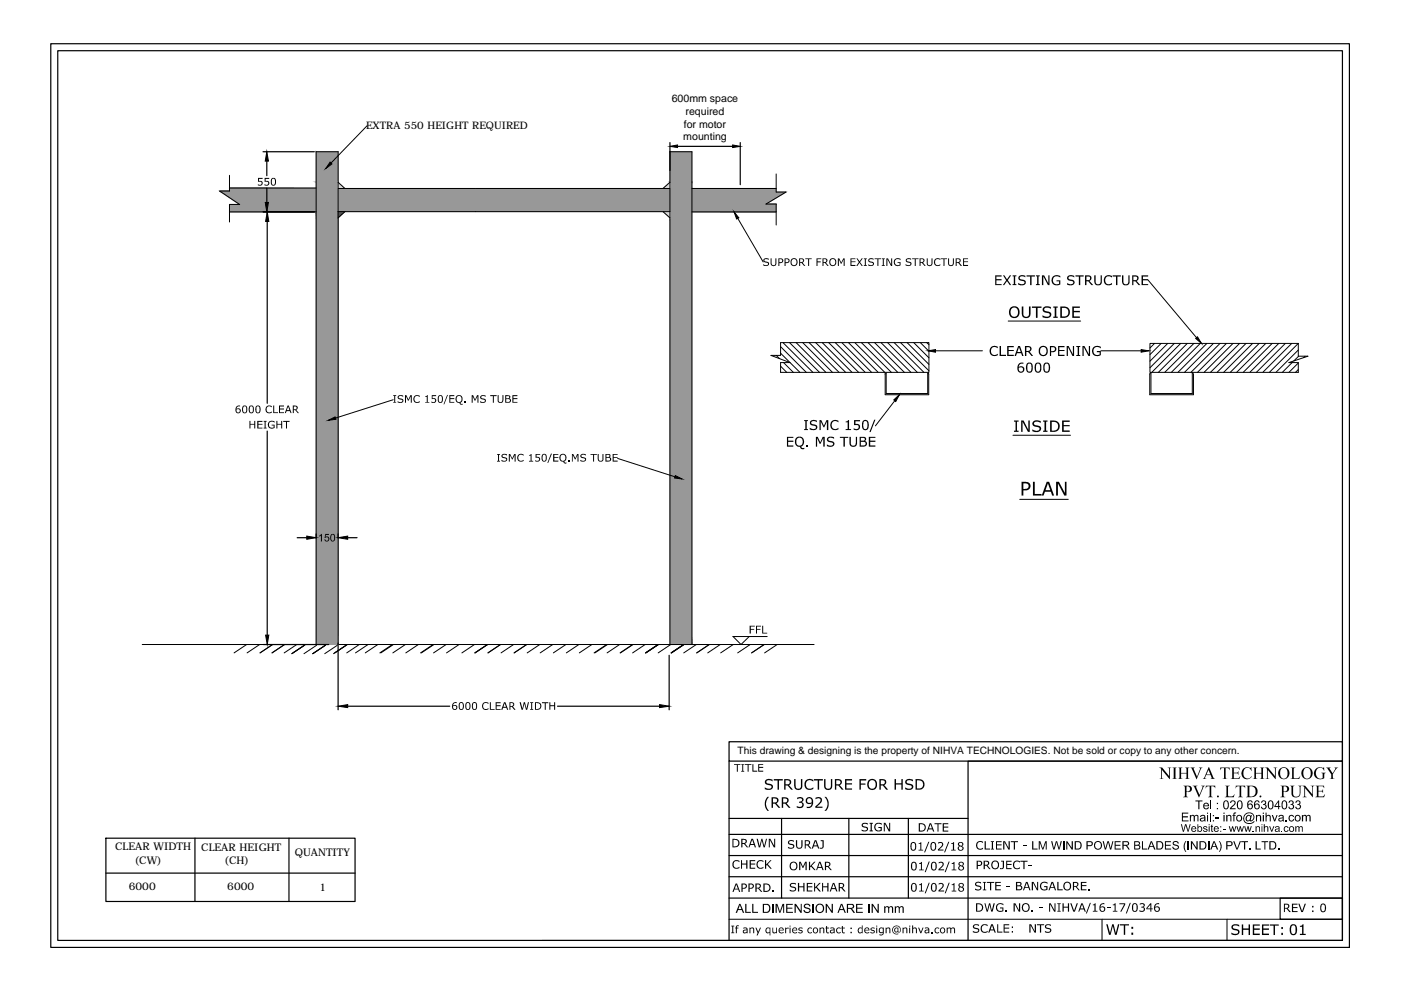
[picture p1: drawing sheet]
<svg xmlns="http://www.w3.org/2000/svg" width="297mm" height="210mm" viewBox="0 0 297 210" stroke-linecap="round" stroke-linejoin="round" font-family="sans-serif">
<defs><g id="words">
<g font-size="2.2">
<text x="142.4" y="21.7">600mm space</text>
<text x="77.6" y="27.3">EXTRA 550 HEIGHT REQUIRED</text>
<text x="144.9" y="29.8">mounting</text>
<text x="145" y="27.1">for motor</text>
<text x="145.3" y="24.3">required</text>
<text x="156.4" y="159.9">This drawing &amp; designing is the property of NIHVA TECHNOLOGIES. Not be sold or copy to any other concern.</text>
<text x="24.4" y="180.3">CLEAR WIDTH</text>
<text x="28.5" y="183.1">(CW)</text>
<text x="42.7" y="180.3">CLEAR HEIGHT</text>
<text x="47.6" y="183.1">(CH)</text>
<text x="62.5" y="181.5">QUANTITY</text>
<text x="27.3" y="188.6">6000</text>
<text x="48.2" y="188.8">6000</text>
<text x="67.7" y="188.8">1</text>
</g>
</g></defs>
<!-- layer: 0 -->
<g fill="none" stroke="#000" stroke-width=".21">
<path d="M48.7 39.9h18.3M48.7 37.2v3.3h-2.1l4.2 2.8h-2.1v3.8M71.7 40h70.3M71.7 38.7l1.4 1.3M77.8 26.7l-7.6 7.8M142 38.7l-1.4 1.3M146.7 40h17.9M164.6 36.9v3.8h2l-4.2 2.6h2.2v4.4M48.7 44.9h18.3M71.7 44.9h70.3M73.1 44.9l-1.4 1.3M140.6 44.9l1.4 1.3"/>
<path d="M146.7 44.9h17.9M156.4 46.3l5.4 9.2M243.4 59.4l10.3 12.2M164.6 75.4l.7 .6M165.5 72.6h31.4v6.4h-31.4v-2.1h2l-4-1.5h2zM165.5 77.6l1.3 1.4M165.5 74.9l4.1 4.1M165.5 73.5l5.5 5.5M166 72.6l6.4 6.4M166.1 76.9l2.1 2.1M167.4 72.6l6.4 6.4M168.8 72.6l6.3 6.4"/>
<path d="M170.2 72.6l6.3 6.4M171.5 72.6l6.4 6.4M172.9 72.6l6.4 6.4M174.3 72.6l6.4 6.4M175.7 72.6l6.3 6.4M177.1 72.6l6.3 6.4M178.5 72.6l6.3 6.4M179.9 72.6l6.3 6.4M181.2 72.6l6.4 6.4M182.6 72.6l6.4 6.4M184 72.6l6.3 6.4M185.4 72.6l6.3 6.4"/>
<path d="M186.8 72.6l6.3 6.4M187.7 79.3v4.4h9.2v-4.4M187.9 79.1l-.3 .2M187.9 79.1v4.3h8.8v-4.3M188.2 72.6l6.3 6.4M189.6 72.6l6.3 6.4M190.9 72.6l6 6M192.3 72.6l4.6 4.7M193.7 72.6l3.2 3.3M195.1 72.6l1.8 1.9M196.5 72.6l.4 .5M196.7 79.1l.2 .2"/>
<path d="M198.3 74.4h10M213.8 68.1h15.3M233.4 74.4h8.5M243.8 79.3v4.4h9.2v-4.4M243.8 72.8h31.5v2.7h2l-4 1.4h2v2.1h-31.5zM244 79.1l-.2 .2M244 79.1v4.3h8.8v-4.3M244.8 72.8l-1 1M246.2 72.8l-2.4 2.4M247.6 72.8l-3.8 3.8M249 72.8l-5.2 5.2M250.3 72.8l-6.1 6.2"/>
<path d="M251.7 72.8l-6.1 6.2M252.8 79.1l.2 .2M253.1 72.8l-6.2 6.2M254.5 72.8l-6.2 6.2M255.9 72.8l-6.2 6.2M257.3 72.8l-6.2 6.2M258.7 72.8l-6.2 6.2M260 72.8l-6.1 6.2M261.4 72.8l-6.1 6.2M262.8 72.8l-6.2 6.2M264.2 72.8l-6.2 6.2M265.6 72.8l-6.2 6.2"/>
<path d="M267 72.8l-6.2 6.2M268.4 72.8l-6.2 6.2M269.7 72.8l-6.1 6.2M271.1 72.8l-6.1 6.2M272.5 72.8l-6.1 6.2M273.9 72.8l-6.2 6.2M274 76.9l-2.1 2.1M275.3 72.8l-6.2 6.2M275.3 74.2l-4.8 4.8M275.3 77l-2 2M275.3 78.4l-.6 .6M275.4 75.5l-1.1 1"/>
<path d="M276.7 75.5l-.3 .3M83.4 84.8l-12.3 3.8M131 97.2l12.1 3.9M189.7 85l-4.1 5.3M214.8 92.3h12.2M216.2 105.9h10.3M30.2 136.7h142.4M52.3 136.7l-2.7 1.7M55 136.7l-2.6 1.7M57.8 136.7l-2.7 1.7M60.3 136.7l-2.6 1.7M62.9 136.7l-2.6 1.7"/>
<path d="M64.8 136.7l-2.9 1.9M67 136.7v-104.5h4.7v104.5M67.1 136.8l-2.7 1.8M69 136.8l-2.7 1.8M71.5 136.8l-2.7 1.8M73.6 136.7l-2.9 1.9M76.2 136.7l-2.7 1.7M78 136.7l-2.6 1.7M80.1 136.7l-2.7 1.7M83.2 136.7l-2.7 1.7M83.4 136.7l-2.7 1.7M86 136.7l-2.7 1.7"/>
<path d="M88.7 136.7l-2.7 1.7M91.8 136.7l-2.6 1.7M92 136.7l-2.7 1.7M94.6 136.7l-2.7 1.7M97.3 136.7l-2.6 1.7M100.6 136.7l-2.7 1.7M103.4 136.7l-2.7 1.7M106.1 136.7l-2.7 1.7M108.9 136.7l-2.7 1.7M111.7 136.7l-2.7 1.7M114.4 136.7l-2.6 1.7M117.2 136.7l-2.7 1.7"/>
<path d="M120 136.7l-2.7 1.7M122.7 136.7l-2.6 1.7M125.5 136.7l-2.7 1.7M128.6 136.7l-2.6 1.7M128.8 136.7l-2.7 1.7M131.4 136.7l-2.7 1.7M134.1 136.7l-2.6 1.7M134.2 136.7l-2.7 1.7M136.8 136.7l-2.7 1.7M139.5 136.7l-2.6 1.7M139.6 136.7l-2.6 1.7M142 136.7v-104.5h4.7v104.5"/>
<path d="M142.2 136.7l-2.7 1.7M145 136.7l-2.7 1.7M145 136.7l-2.6 1.7M147.6 136.7l-2.6 1.7M150.4 136.7l-2.7 1.7M152.7 136.7l-2.7 1.7M155.5 136.7l-2.7 1.7M158.8 135l-1.7 1.7-1.7-1.7h7.3M159.1 136.7l-2.7 1.7M162 136.7l-2.6 1.7M164.8 136.7l-2.7 1.7M114.9 199.4h169.7"/>
<path d="M154.6 194.9h130M233.7 194.9v4.5M260.2 194.9v4.5"/>
</g>
<g fill="#989898" stroke="#989898" stroke-width=".21">
<path d="M142 32.2v6.4h4.7zM142 32.2h4.7v6.4z"/>
<path d="M67 32.2v6.4h4.7zM67 32.2h4.7v6.4z"/>
<path d="M67 38.6v1.3h4.7zM67 38.6h4.7v1.3z"/>
<path d="M67 39.9l4.7 .1zM67 39.9l4.7 .1z"/>
<path d="M48.7 39.9l18.3 .1zM48.7 39.9l18.3 .1z"/>
<path d="M71.7 40v.5h70.3zM71.7 40h70.3v.5z"/>
<path d="M67 40v.5h4.7zM67 40h4.7v.5z"/>
<path d="M48.7 40v.5h18.3zM48.7 40h18.3v.5z"/>
<path d="M146.7 40v.7h17.9zM146.7 40h17.9v.7z"/>
<path d="M142 38.6v2.1h4.7zM142 38.6h4.7v2.1z"/>
<path d="M67 40.5v.2h4.7zM67 40.5h4.7v.2z"/>
<path d="M46.6 40.5l.3 .2h20.1zM46.6 40.5h20.4v.2z"/>
<path d="M146.7 40.7v2.6h15.7zM146.7 40.7h19.9l-4.2 2.6z"/>
<path d="M142 40.7v2.6h4.7zM142 40.7h4.7v2.6z"/>
<path d="M67 40.7v2.6h4.7zM67 40.7h4.7v2.6z"/>
<path d="M46.9 40.7l3.7 2.6h16.4zM46.9 40.7h20.1v2.6z"/>
<path d="M146.7 43.3h17.9zM146.7 43.3h17.9z"/>
<path d="M142 43.3h4.7zM142 43.3h4.7z"/>
<path d="M67 43.3h4.7zM67 43.3h4.7z"/>
<path d="M50.6 43.3h16.4zM50.6 43.3h16.4z"/>
<path d="M146.7 43.3v1.6h17.9zM146.7 43.3h17.9v1.6z"/>
<path d="M142 43.3v1.6h4.7zM142 43.3h4.7v1.6z"/>
<path d="M71.7 40.5v4.4h70.3zM71.7 40.5h70.3v4.4z"/>
<path d="M67 43.3v1.6h4.7zM67 43.3h4.7v1.6z"/>
<path d="M146.7 44.9h17.9zM146.7 44.9h17.9z"/>
<path d="M142 44.9h4.7zM142 44.9h4.7z"/>
<path d="M67 44.9h4.7zM67 44.9h4.7z"/>
<path d="M48.7 43.3v1.6h18.3zM48.7 43.3h18.3v1.6z"/>
<path d="M67 44.9h4.7zM67 44.9h4.7z"/>
<path d="M48.7 44.9h18.3zM48.7 44.9h18.3z"/>
<path d="M142 44.9v91.8h4.7zM142 44.9h4.7v91.8z"/>
<path d="M67 44.9v91.8h4.7zM67 44.9h4.7v91.8z"/>
</g>
<g fill="#dbdbdb" stroke="#dbdbdb" stroke-width=".21">
<path d="M71.7 38.7l1.4 1.3h-1.4z"/>
<path d="M140.6 44.9h1.4v1.3z"/>
<path d="M140.6 40l1.4-1.3v1.3z"/>
</g>
<path d="M71.7 44.9h1.4l-1.4 1.3z" fill="#545454" stroke="#545454" stroke-width=".21"/>
<g fill="#000">
<path d="M54.7 37.7h1v.2h-.8v.5h.5l.3 .2-.1 .5-.3 .3-.6-.1v-.3l.5 .2 .2-.2a.45 .45 0 0 0-.2-.5 .45 .45 0 0 0-.5 .1zM56.1 37.7h1v.2h-.8v.5h.5l.3 .3-.1 .5-.3 .2-.6-.1v-.3l.3 .2a.38 .38 0 0 0 .5-.5 .38 .38 0 0 0-.7-.2l-.1 .1zM162 54.9l.3-.2 .7 .2v.2l-.3-.2-.5 .1a.36 .36 0 0 0 0 .5 .36 .36 0 0 0 .5 0l.2 .1 .2 .3-.2 .4-.8 .1-.3-.1v-.3l.6 .2a.32 .32 0 0 0 .4-.3 .32 .32 0 0 0-.5-.2l-.4-.3zM163.4 54.8h.2v1.1a.41 .41 0 0 0 .5 .3 .41 .41 0 0 0 .3-.4v-1h.2l-.1 1.4-.4 .2-.5-.1-.2-.3zM170.7 54.8h1.4v.1h-.6v1.5h-.2v-1.5h-.6zM173.1 54.8h1v.1h-.8v.5h.7v.2h-.7v.8h-.2zM177.6 54.8h.3l.5 .9 .4-.9h.3v1.6h-.2v-1.4l-.5 .9h-.1l-.4-.9v1.4h-.3zM180.3 54.8h1.1v.1h-.9v.5h.9v.2h-.9v.6h.9v.2h-1.1zM181.6 54.8h.2l.5 .6 .4-.6h.2l-.6 .8 .6 .8h-.2l-.5-.7-.4 .7h-.3l.6-.8zM183.1 54.8h.7v.1h-.2v1.3h.2v.2h-.7v-.2h.3v-1.3h-.3zM184.2 54.9l.3-.2 .6 .1 .1 .3-.6-.2a.24 .24 0 0 0-.3 .3 .24 .24 0 0 0 .3 .2l.7 .3-.1 .5-.5 .2-.6-.1v-.3l.4 .2h.4a.24 .24 0 0 0 .2-.3 .24 .24 0 0 0-.3-.2l-.7-.2zM185.4 54.8h1.4v.1h-.6v1.5h-.2v-1.5h-.6z"/>
<path d="M187 54.8h.6v.1h-.2v1.3h.2v.2h-.6v-.2h.2v-1.3h-.2zM187.9 54.8h.4l.6 1.3v-1.3h.3v1.6h-.3l-.8-1.5v1.5h-.2zM189.7 54.9l.5-.2 .7 .2v.3l-.3-.3h-.6l-.3 .6 .1 .5 .3 .2h.6v-.4h-.4v-.2h.6v.7l-.6 .1-.7-.3-.1-.7zM192.1 54.9l.7-.2 .4 .2v.2l-.5-.2a.3 .3 0 0 0-.4 .3 .3 .3 0 0 0 .4 .3l.4 .1a.54 .54 0 0 1 0 .7 .54 .54 0 0 1-.8 .1l-.3-.1v-.3l.4 .2 .6-.1a.33 .33 0 0 0-.1-.4 .33 .33 0 0 0-.4 0l-.5-.3zM193.4 54.8h1.3v.1h-.5v1.5h-.3v-1.5h-.5zM196.5 54.8h.2v1.2l.2 .2a.41 .41 0 0 0 .6-.4v-1h.2l-.1 1.4-.4 .2-.5-.1-.2-.3zM198.2 55l.4-.3 .8 .2v.2l-.8-.2-.3 .4v.5l.2 .4h.5l.4-.2-.1 .3-.8 .1-.4-.3-.1-.6zM199.4 54.8h1.4v.1h-.5v1.5h-.3v-1.5h-.6zM201 54.8h.2v1.2l.2 .2 .6-.2v-1.2h.2v1.1l-.2 .4-.5 .1-.4-.3zM204.2 54.8h1v.1h-.8v.5h.8v.2h-.8v.6h.8v.2h-1zM212.7 58.4h.3l.5 .8 .6-.8h.3l-.7 1 .7 1.1h-.3l-.6-.9-.6 .9h-.3l.7-1.1zM216 58.6l.5-.3 .9 .2v.3l-.5-.2h-.4a.35 .35 0 0 0-.3 .5 .35 .35 0 0 0 .6 .2l.6 .3v.6l-.5 .3-1-.1v-.4l.7 .3 .4-.1 .2-.2-.1-.4-1.1-.2-.1-.3z"/>
<path d="M217.6 58.4h1.8v.2h-.7v1.9h-.3v-1.9h-.8zM226.4 58.5l.9-.2 .4 .2 .1 .3-.5-.2h-.5a.34 .34 0 0 0-.2 .5 .34 .34 0 0 0 .4 .2l.8 .3 .1 .3-.2 .4-.4 .2-1.1-.2v-.3l.7 .3 .6-.2a.48 .48 0 0 0-.2-.5 .48 .48 0 0 0-.5-.1l-.6-.4zM228 58.4h1.8v.2h-.8v1.9h-.3v-1.9h-.7zM232 58.4h.3v1.5l.4 .4 .4-.1 .2-.2 .1-1.6h.2v1.5l-.3 .5-.7 .1-.5-.3zM235.9 58.4h1.7v.2h-.7v1.9h-.3v-1.9h-.7zM237.9 58.4h.3v1.5l.4 .4 .3-.1 .3-.2v-1.6h.3v1.5l-.3 .5-.8 .1-.4-.3zM210.1 73.6l.6-.3 .9 .2v.3l-.6-.2h-.5l-.4 .6v.5l.2 .4 .7 .2 .6-.3-.1 .4-.7 .1-.7-.3-.3-.5v-.5zM211 58.4h1.4v.2h-1.1v.6h1.1v.2h-1.1v.8h1.1v.3h-1.4zM211.9 73.4h.3v1.8h1.1v.3h-1.4zM213.5 73.4h1.4v.2h-1.1v.6h1.1v.2h-1.1v.8h1.1v.3h-1.4zM214.7 58.4h.8v.2h-.3v1.6h.3v.3h-.8v-.3h.2v-1.6h-.2zM216.6 65h.4v1.9l.5 .3 .6-.3 .1-1.9h.3v1.7l-.3 .6-.9 .1-.5-.3-.2-.5z"/>
<path d="M219.6 58.4h.8v.2h-.2v1.6h.2v.3h-.8v-.3h.3v-1.6h-.3zM218.8 65h2v.3h-.8v2.1h-.4v-2.1h-.8zM220.9 58.4h.5l.9 1.7v-1.7h.2v2.1h-.3l-1-1.9v1.9h-.3zM221.1 65.3l.4-.3 .8-.1 .5 .2v.4l-.5-.3-.6 .1a.4 .4 0 0 0-.2 .5 .4 .4 0 0 0 .5 .2l.8 .3v.8l-.6 .3-1.2-.1v-.5l.7 .3h.5l.3-.2a.58 .58 0 0 0-.8-.6l-.6-.3zM223.3 65h1v.2h-.3v1.9h.3v.3h-1v-.3h.3v-1.9h-.3zM223.2 58.7l.6-.4 1 .2v.3l-.5-.2h-.6l-.5 .6 .2 .7 .6 .4 .6-.1v-.6h-.6v-.2h.8v.9l-1.1 .2-.5-.3-.3-.6zM224.3 73.4h1.4v.2h-1.1v.6h1.1v.2h-1.1v.8h1.1v.3h-1.4zM226.2 73.4h.4l.9 1.7v-1.7h.2v2.1h-.3l-1-1.9v1.9h-.2zM227.3 65h1.7v.3h-1.3v.6h1.3v.3h-1.3v.9h1.3v.3h-1.7zM228.2 73.4h.8v.2h-.2v1.7h.2v.2h-.8v-.2h.3v-1.7h-.3zM229.5 73.4h.4l1 1.7v-1.7h.2v2.1h-.3l-1-1.9v1.9h-.3zM231.9 73.6l.6-.3 .9 .2v.4l-.6-.3h-.5l-.5 .6 .2 .8 .4 .3 .7-.1v-.5h-.5v-.3h.8v.9l-.8 .2-.5-.1-.4-.3-.2-.9z"/>
<path d="M234.2 58.7l.6-.4 1 .2v.3l-.5-.2h-.5l-.5 .5 .1 .7 .2 .4 .5 .1 .7-.3v.3l-1 .2-.5-.3-.3-.6zM242 58.4h1.4v.2h-1.1v.6h1.1v.2h-1.1v.8h1.1v.3h-1.4zM52.9 89.2h.2v.7h.8v-.7h.2v1.6h-.2v-.8h-.8v.8h-.2zM54.5 89.2h1.1v.3h-.8v.4h.8v.1h-.8v.7h.8v.1h-1.1zM55.9 89.2h.6v.2h-.2v1.3h.2v.1h-.6v-.1h.2v-1.3h-.2zM56.4 86.2l.4-.2 .8 .1v.3l-.7-.3-.4 .5 .2 .7 .5 .2 .4-.3v.3l-.7 .1-.5-.3-.1-.6zM57 89.5l.5-.3 .7 .2v.2l-.3-.2h-.5l-.4 .4 .1 .6 .3 .3 .6-.1v-.4h-.4v-.2h.6v.8l-.7 .1-.5-.2-.2-.5zM57.9 86h.2v1.4h.8v.2h-1zM58.6 89.2h.2v.7h.8v-.7h.2v1.6h-.2v-.8h-.8v.8h-.2zM59.2 86h1v.2h-.8v.4h.8v.2h-.8v.6h.8v.2h-1zM60 89.2h1.4v.3h-.6v1.3h-.2v-1.3h-.6zM83.4 83.8h.6v.1h-.2v1.4h.2v.1h-.6v-.1h.2v-1.4h-.2z"/>
<path d="M84.4 83.9l.3-.1 .8 .1v.2l-.7-.2-.3 .3 .1 .2 .6 .1 .3 .3v.4l-.4 .2-.8-.1v-.3l.7 .3a.31 .31 0 0 0 .3-.4 .31 .31 0 0 0-.5-.2l-.5-.2zM85.9 83.8h.3l.4 .9 .4-.9h.3v1.6h-.2v-1.4l-.5 1h-.1l-.4-1v1.4h-.2zM87.8 84.1l.4-.3 .8 .1v.3l-.4-.3-.4 .1-.3 .5v.4l.3 .3 .4 .1 .4-.3v.3l-.8 .1-.3-.1-.3-.5zM90.1 84l.6-.2v1.5h.3v.1h-.9v-.1h.4v-1.1h-.4zM91.5 83.8h1v.2h-.8v.4l.6 .1 .2 .3-.1 .5-.3 .1h-.6v-.3l.3 .2a.39 .39 0 0 0 .4-.5 .39 .39 0 0 0-.6-.2zM94.8 83.7h.2l-.8 2h-.2zM95.3 83.8h1v.2h-.8v.4h.8v.2h-.8v.6h.8v.2h-1zM98.5 85.1h.2v.3h-.2zM100 83.8h.3l.4 .9 .4-.9h.3v1.6h-.2v-1.4l-.4 1h-.2l-.4-1v1.4h-.2zM101.8 84l.4-.2h.5l.3 .1v.2l-.5-.2a.32 .32 0 0 0-.5 .4 .32 .32 0 0 0 .5 .2l.5 .3-.1 .5-.3 .1-.8-.1v-.3l.4 .3 .4-.1a.29 .29 0 0 0 .2-.4 .29 .29 0 0 0-.5-.1l-.4-.2zM103.9 83.8h1.4v.2h-.6v1.4h-.2v-1.4h-.6zM105.4 96.3h.6v.1h-.2v1.3h.2v.2h-.6v-.2h.2v-1.3h-.2z"/>
<path d="M105.5 83.8h.2v1.2l.3 .3 .4-.2 .1-1.3h.2v1.1l-.2 .4-.6 .1-.3-.2zM106.4 96.5l.3-.3h.5l.3 .2v.2l-.7-.2a.24 .24 0 0 0-.3 .3 .24 .24 0 0 0 .4 .2l.6 .3v.4l-.3 .3-.9-.2v-.2l.7 .2a.31 .31 0 0 0 .3-.4 .31 .31 0 0 0-.5-.1l-.4-.3zM107.9 96.3h.3l.4 .9 .4-.9h.3v1.6h-.2v-1.4l-.4 .9h-.1l-.5-.9v1.4h-.2zM108.6 83.8h1.1v.2h-.8v.4h.8v.2h-.8v.6h.8v.2h-1.1zM109.8 96.5l.5-.3 .7 .2v.2l-.5-.2-.4 .1-.2 .5 .2 .6 .5 .1 .4-.2v.2l-.8 .2-.3-.2-.2-.5zM112.2 96.5l.5-.2v1.4h.3v.2h-.8v-.2h.3v-1.1h-.3zM113.6 96.3h.9v.1h-.7v.5h.5l.2 .2-.1 .6-.3 .2-.6-.1v-.2l.2 .1a.38 .38 0 0 0 .5-.1 .38 .38 0 0 0 0-.5 .38 .38 0 0 0-.5 0h-.1zM116.8 96.2h.2l-.8 2h-.2zM117.3 96.3h1.1v.1h-.9v.5h.9v.2h-.9v.6h.9v.2h-1.1zM120.5 97.5h.2v.4h-.2zM121.3 96.3h.3l.4 .9 .4-.9h.3v1.6h-.3v-1.4l-.4 .9h-.1l-.5-.9v1.4h-.1zM123.1 96.5l.4-.3h.4l.3 .2v.2l-.7-.2a.24 .24 0 0 0-.3 .3 .24 .24 0 0 0 .4 .2l.6 .3v.4l-.3 .3-.9-.2v-.2l.7 .2a.31 .31 0 0 0 .3-.4 .31 .31 0 0 0-.5-.1l-.4-.3z"/>
<path d="M125.2 96.3h1.3v.1h-.5v1.5h-.3v-1.5h-.5zM126.7 96.3h.2v1.1l.3 .3 .5-.1v-1.3h.2v1.2l-.1 .2-.7 .2-.3-.2zM129.9 96.3h1.1v.1h-.9v.5h.9v.2h-.9v.6h.9v.2h-1.1zM166.8 92.6h1.4v.2h-1.1v.6h1.1v.3h-1.1v.7h1.1v.3h-1.4zM170.5 89.1h.8v.2h-.3v1.7h.3v.2h-.8v-.2h.2v-1.7h-.2zM171 94.3h.3v.4h-.3zM171.9 89.2l.5-.2 .7 .1 .1 .4-.8-.2a.36 .36 0 0 0-.4 .4 .36 .36 0 0 0 .5 .3l.7 .2v.7l-.7 .3-.8-.1v-.4l.6 .3 .4-.1a.32 .32 0 0 0 .3-.3 .32 .32 0 0 0-.4-.3l-.8-.3-.1-.5zM173 92.6h.4l.5 1.2 .5-1.2h.5v2.1h-.3v-1.8l-.6 1.2h-.2l-.6-1.2v1.8h-.2zM173.8 89.1h.3l.6 1.2 .5-1.2h.4v2.1h-.3v-1.8l-.5 1.2h-.2l-.6-1.2v1.8h-.2zM175.4 92.9l.4-.3 1 .1v.3l-.6-.2-.5 .2a.33 .33 0 0 0 0 .4 .33 .33 0 0 0 .4 .1l.7 .2 .1 .3-.1 .4-.6 .3-.9-.1v-.4l.4 .2 .6 .1a.39 .39 0 0 0 .3-.5 .39 .39 0 0 0-.6-.2l-.6-.3zM176.3 89.3l.7-.3 .8 .2v.3l-.5-.2-.6 .1-.4 .5 .1 .6 .3 .4 .5 .1 .6-.3-.1 .4-.6 .1-.8-.2-.3-.7 .1-.6zM178.1 92.6h1.7v.2h-.7v1.9h-.3v-1.9h-.7z"/>
<path d="M179.3 89.4l.7-.3v1.9h.4v.2h-1.1v-.2h.4v-1.5h-.4zM180.1 92.6h.3v1.5l.2 .3 .3 .1a.52 .52 0 0 0 .6-.6v-1.3h.2l-.1 1.8-.5 .3-.7-.1-.3-.5zM181.1 89.1h1.2v.2h-.9v.6h.6l.3 .3v.5l-.3 .4-.5 .1-.5-.1v-.3l.7 .2 .3-.3-.1-.5h-.8zM184.2 92.6h1.4v.2h-1.1v.6h1.1v.3h-1.1v.7h1.1v.3h-1.4zM185.3 89h.3l-1 2.6h-.3zM215 89.2h1v.2h-.4v1.9h.4v.3h-1v-.3h.3v-1.9h-.3zM216.5 89.2h.5l1 1.9v-1.9h.3v2.4h-.4l-1.1-2.2v2.2h-.3zM219 89.4l.6-.3 .7 .1 .4 .1v.4l-.6-.3h-.5a.44 .44 0 0 0-.3 .6 .44 .44 0 0 0 .6 .2l.7 .3 .1 .3v.4l-.6 .4-1.2-.2v-.4l.4 .3h.6a.42 .42 0 0 0 .5-.4 .42 .42 0 0 0-.5-.4l-.9-.3-.1-.5zM221.2 89.2h.9v.2h-.3v1.9h.3v.3h-.9v-.3h.3v-1.9h-.3zM225.2 89.2h1.6v.3h-1.3v.6h1.3v.3h-1.3v.9h1.3v.3h-1.6zM67.7 113.6l.6-.4v1.6h-.3v-1.3l-.3 .3zM69 113.2h.7v.2h-.6l-.1 .4 .5-.1 .3 .4v.3l-.3 .4h-.5l-.2-.4 .2-.1v.2a.35 .35 0 0 0 .5 0 .35 .35 0 0 0 0-.5 .35 .35 0 0 0-.5 0h-.2z"/>
<path d="M219 102.2h.4v2.5h1.4v.4h-1.8zM223.9 102.2h.6l1.3 2.3v-2.3h.3v2.9h-.4l-1.4-2.6v2.6h-.4zM158.9 132.7h1.1v.1h-.8v.5h.7v.2h-.7v.8h-.3zM160.3 132.7h1v.1h-.8v.5h.7v.2h-.7v.8h-.2zM161.6 132.7h.2v1.5h.9v.1h-1.1zM102.5 149l.4-.2 .7 .2v.3l-.4-.2h-.4l-.4 .5 .2 .6 .6 .1 .4-.2-.1 .3-.7 .1-.5-.3-.1-.7zM103.9 148.9h.2v1.4h.8v.2h-1zM105.1 148.9h1v.2h-.8v.4h.8v.2h-.8v.6h.8v.2h-1zM110.2 148.9h.2l.4 1.3 .3-1.3h.2l.3 1.3 .3-1.3h.3l-.4 1.6h-.3l-.3-1.3-.4 1.3h-.2zM112.4 148.9h.6v.2h-.2v1.2h.2v.2h-.6v-.2h.2v-1.2h-.2zM114.9 148.9h1.4v.2h-.6v1.4h-.2v-1.4h-.6zM116.5 148.9h.2v.6h.8v-.6h.2v1.6h-.2v-.8h-.8v.8h-.2z"/>
<path d="M155.6 162h1.4v.2h-.6v1.4h-.2v-1.4h-.6zM157.2 162h.6v.1h-.2v1.3h.2v.2h-.6v-.2h.2v-1.3h-.2zM157.9 162h1.4v.2h-.6v1.4h-.2v-1.4h-.6zM159.5 162h.2v1.4h.8v.2h-1zM160.8 162h1v.2h-.8v.4h.8v.2h-.8v.6h.8v.2h-1zM160.4 177.8h.3l.4 1.6 .3-1.6h.2l.4 1.6 .4-1.6h.2l-.4 1.9h-.3l-.4-1.5-.3 1.5h-.3zM162.7 169h.3l-.4 .6-.2 1 .2 .8 .4 .5-.4-.1-.4-1v-1.1zM162.3 165.4l.6-.3 .9 .2v.4l-.7-.3-.4 .1a.38 .38 0 0 0-.1 .5 .38 .38 0 0 0 .5 .2l.7 .3 .1 .5-.2 .3-.4 .2-1.1-.2v-.4l.5 .3h.4a.38 .38 0 0 0 .5-.4 .38 .38 0 0 0-.5-.3l-.8-.3-.1-.3zM163 177.8h.3l.8 1.5v-1.5h.3v1.9h-.3l-.9-1.6v1.6h-.2zM164.1 165.2h1.9v.3h-.8v1.9h-.3v-1.9h-.8zM167.1 178.4l.8-.3 .4 .1v.3l-.7-.1a.26 .26 0 0 0-.3 .2 .26 .26 0 0 0 .3 .3l.8 .3v.5l-.5 .3-.8-.2v-.3l.4 .2 .6-.1a.43 .43 0 0 0-.1-.5 .43 .43 0 0 0-.5 0l-.4-.3zM168.4 165.2h.3v1.7l.3 .3h.5l.2-.2 .1-1.8h.3v1.7l-.3 .5-.6 .1-.7-.3-.1-.5z"/>
<path d="M168.8 178.1h.2v1.3l.3 .3 .6-.1v-1.5h.3v1.3l-.4 .5-.6 .1-.4-.3zM169 169.1l.8-.1 .5 .3v.5l-.4 .3 .4 .2 .1 .5-.5 .5-1-.1v-.3l.9 .2 .3-.3a.39 .39 0 0 0-.1-.5 .39 .39 0 0 0-.4-.1h-.2v-.2l.4-.1a.38 .38 0 0 0 .1-.6 .38 .38 0 0 0-.6 0l-.3 .2zM170.9 165.4l.6-.3 .9 .3v.3l-.4-.3h-.6l-.4 .3-.1 .4v.6l.3 .4 .7 .1 .5-.3v.4l-1.1 .2-.5-.4-.2-.4v-.7zM172.9 169.1l.8-.1 .5 .3 .1 .4-.2 .4-.9 .9h1.2v.3h-1.5v-.4l1.1-1.1a.58 .58 0 0 0-.4-.6 .58 .58 0 0 0-.7 .3zM172.6 165.2h1.9v.3h-.8v1.9h-.3v-1.9h-.8zM174 178.1h.6v1.5l-.3 .4-.5-.1 .1-.2a.33 .33 0 0 0 .3 0 .33 .33 0 0 0 .2-.3v-1h-.4zM174.8 169l.5 .1 .4 1v.9l-.6 .9h-.3l.5-.7 .1-1.1-.2-.7zM174.7 165.2h.3l.1 1.6a.57 .57 0 0 0 .6 .4 .57 .57 0 0 0 .5-.6v-1.4h.3l-.1 1.9-.5 .4-.8-.1-.4-.6zM179.2 165.2h1.5v.3h-1.2v.6h1.2v.2h-1.2v.9h1.2v.2h-1.5zM182.2 165.2h1.5v.3h-1.2v.6h1v.3h-1v1h-.3zM182.7 174.7l.4-.2h.6l.3 .1v.2l-.5-.1a.35 .35 0 0 0-.6 .3 .35 .35 0 0 0 .6 .3l.5 .3-.1 .5-.9 .2-.3-.2v-.2l.7 .2a.28 .28 0 0 0 .4-.3 .28 .28 0 0 0-.4-.3l-.6-.2zM184.4 174.5h.7v.2h-.3v1.4h.3v.2h-.7v-.2h.2v-1.4h-.2z"/>
<path d="M185.5 174.8l.5-.3 1 .1v.3l-.5-.2h-.5l-.4 .5 .1 .7 .5 .2 .5-.1v-.4h-.5v-.3h.8v.8l-.4 .2h-.6l-.4-.2-.3-.6zM187.4 174.5h.3l.8 1.4v-1.4h.2v1.8h-.3l-.8-1.6v1.6h-.2zM189.7 165.2h.3v.9h1.1v-.9h.3v2.2h-.3v-1.1h-1.1v1.1h-.3zM192 165.5l.6-.4 1 .2v.4l-.9-.3-.4 .1-.1 .3 .2 .3 1.1 .3 .1 .3v.4l-.5 .4-1.2-.2v-.4l.6 .3h.5l.3-.2a.48 .48 0 0 0-.2-.5 .48 .48 0 0 0-.5 0l-.6-.4zM196.8 178.5h.2l-.9 2.2h-.2zM198.1 174.5h1.5v.3h-.6v1.5h-.2v-1.5h-.7zM199.9 174.5h1.2v.3h-1v.5h1v.2h-1v.6h1v.2h-1.2zM201.1 178.5h.2l-.9 2.2h-.2zM214.3 178.4h1.5v.2h-.6v1.5h-.3v-1.5h-.6zM216.9 179.2h.7v.3h-.7zM245.7 162.7h.7l1.5 1.8v-1.6l-.4-.2h.9l-.4 .2v2.3l-1.6-2v1.7l.3 .2h-.9l.4-.1v-2zM248.7 178.5l.7-.2 .4 .2 .1 .4-.7-.4a.3 .3 0 0 0-.3 .4 .3 .3 0 0 0 .4 .2l.6 .3-.1 .6-.7 .2-.4-.2-.1-.3v-.2h.2l.1 .3 .5 .2a.34 .34 0 0 0 .3-.5 .34 .34 0 0 0-.5-.2l-.5-.2z"/>
<path d="M248.5 162.7h1.1l-.4 .2v2.1l.4 .1h-1.1l.3-.1v-2.1zM249.7 162.7l1.1 .1a.28 .28 0 0 0-.3 .1 .28 .28 0 0 0-.1 .3v.7h1.2v-.9l-.4-.3 1 .1a.28 .28 0 0 0-.3 .1 .28 .28 0 0 0 0 .3v1.8l.3 .1h-1l.4-.2v-.9h-1.2v1l.4 .1h-1.1l.4-.2v-2zM250.6 172.3h1.3v.2h-1.1v.6h1.1v.2h-1.1v.6h1.2v.3h-1.4zM250.4 174.8h.2l.3 1.3 .4-1.3h.2l.4 1.3 .3-1.3h.2l-.4 1.6h-.2l-.4-1.5-.4 1.5h-.2zM252.3 172.8h.2v.2l.5-.2 .3 .2 .3-.2h.3l.2 .2v1.2h-.2v-.9a.29 .29 0 0 0-.3-.3 .29 .29 0 0 0-.3 .4v.8h-.2v-.9a.29 .29 0 0 0-.4-.3 .29 .29 0 0 0-.2 .4v.8h-.2zM253.5 169.7h1.4v.2h-.6v1.7h-.2v-1.7h-.6zM252.4 162.7h.9l-.2 .4 .7 1.6 .6-1.5a.28 .28 0 0 0 0-.3 .28 .28 0 0 0-.2-.2l.7 .1-.3 .2-.9 2.2-1-2.3zM255.1 175.3l.6-.1 .3 .3-.3-.1a.24 .24 0 0 0-.3-.1 .24 .24 0 0 0-.1 .3 .24 .24 0 0 0 .4 .1 .39 .39 0 0 1 .2 .6 .39 .39 0 0 1-.6 0l-.2-.2 .1-.1a.26 .26 0 0 0 .3 .3 .26 .26 0 0 0 .2-.4l-.5-.2zM252.9 166.6h1a.31 .31 0 0 0-.3 .2 .31 .31 0 0 0 .1 .3l.6 1.4 .6-1.4a.28 .28 0 0 0 0-.3 .28 .28 0 0 0-.2-.2h.8l-.3 .2-1 2.3-1-2.3zM256.5 172.3h.2v1.9h-.2zM256.6 169.7h.3v1.9h-.3zM256.8 174.9l.2-.1v.4h.2v.1h-.2v.8l.2 .3h-.1l-.3-.2v-.9h-.1z"/>
<path d="M255.7 166.6h2v.5l-.3-.3-.6-.1v2.1l.3 .2h-1l.4-.2v-2.1l-.6 .1-.3 .3zM257.7 173.4h.7v.2h-.7zM259.2 175.7h.6v.2h-.6zM260 172.8h.2v.2l.3-.2 .5 .1 .1 1.3h-.2v-.9a.33 .33 0 0 0-.4-.3 .33 .33 0 0 0-.3 .4v.8h-.2zM258.7 162.7h2v.6l-.3-.4h-.5v1.9v.3h.3h-1l.3-.1v-2.1h-.6l-.2 .4zM260.5 175.2h.2l.3 .9 .3-.9h.1l.3 .9 .2-.9h.2l-.3 1.2h-.3l-.2-.9-.2 .9h-.2zM261.6 172.3h.5v.2l-.4 .1v.2h.3v.2h-.3v1.2h-.2v-1.2h-.2v-.2h.2zM260.9 162.7h1.9v.5l-.3-.3h-.9v.9h.8l.2-.4v.9l-.2-.3h-.8v.9l.9 .1 .5-.5-.2 .6h-1.9l.4-.2v-2zM259.7 166.6h1.1a.34 .34 0 0 0-.4 .4v1.8h1l.4-.4-.2 .6h-1.9l.3-.2v-2zM261 169.8l.5-.1 .4 .2v.7l-.8 .8h.9v.2h-1.3l.2-.4 .9-.9a.36 .36 0 0 0-.4-.4 .36 .36 0 0 0-.4 .4l-.2-.1zM262.1 175.2h.3l.2 .9 .3-.9h.2l.2 .9 .3-.9h.2l-.4 1.2h-.2l-.3-.9-.2 .9h-.2zM262 166.6h2v.5l-.3-.3-.5-.1v2.1l.3 .2h-1l.3-.2v-2.1l-.6 .1-.2 .3z"/>
<path d="M263.8 175.2h.2l.3 .9 .2-.9h.2l.2 .9 .3-.9h.2l-.4 1.2h-.2l-.2-.9-.3 .9h-.2zM263.4 163.2l.7-.5 1.1 .1 .1-.2 .1 .9-.5-.6-.5-.1-.5 .2-.3 .7 .1 .7 .3 .5 .7 .2 .7-.6-.1 .3-.7 .4-1-.2-.4-.9zM265.6 176.1h.3v.3h-.3zM266.2 175.2h.2v.1l.2-.1 .5 .1v1.1h-.1v-.8a.29 .29 0 0 0-.4-.3 .29 .29 0 0 0-.2 .4v.7h-.2zM265.6 162.7h1l-.3 .2v1h1.1v-1l-.3-.2h1l-.3 .2v2l.3 .2h-1l.3-.2v-.9h-1.1v.9l.3 .2h-1l.4-.2v-2zM266.3 172.8h.2v.2l.3-.2h.5l.1 1.4h-.3v-.9a.33 .33 0 0 0-.3-.3 .33 .33 0 0 0-.3 .4v.8h-.2zM267.4 169.9l.5-.2 .3 .1 .2 .2v.3l-.2 .3 .4 .3-.2 .6-.4 .1-.6-.3-.1-.2 .3-.1a.38 .38 0 0 0 .4 .4 .38 .38 0 0 0 .3-.5 .38 .38 0 0 0-.5-.2v-.2l.3-.1a.3 .3 0 0 0-.1-.5 .3 .3 0 0 0-.4 .3h-.3zM267.9 174.8h.3v.5l.2-.1 .5 .1v1.1h-.2v-.8a.28 .28 0 0 0-.3-.3 .28 .28 0 0 0-.2 .4v.7h-.3zM268.2 162.7h.6l1.5 1.8v-1.6l-.3-.2h.8l-.3 .2v2.3l-1.7-2v1.7l.3 .2h-.8l.3-.1v-2zM268.3 172.3h.2v.7l.3-.2 .5 .1 .1 1.3h-.2v-.9a.34 .34 0 0 0-.4-.3 .34 .34 0 0 0-.3 .4v.8h-.2zM269.1 175.2h.2l.3 .9 .4-.9h.2l-.5 1.2h-.1zM269.6 172.8h.3l.4 1.1 .4-1.1h.2l-.5 1.4h-.3z"/>
<path d="M271.7 176.1h.2v.3h-.2zM272.6 173.9h.3v.3h-.3zM272.4 175.2h.5l.3 .3-.6-.2-.2 .3 .1 .5a.26 .26 0 0 0 .3 .1 .26 .26 0 0 0 .2-.2l.2 .1-.4 .3-.5-.2-.1-.6zM273.3 169.8l.5-.1 .5 .4v.2l-.3 .3 .4 .3v.3l-.2 .3-.7 .1-.4-.5 .3-.1 .1 .3 .2 .1a.37 .37 0 0 0 .4-.4 .37 .37 0 0 0-.5-.3l.1-.2a.31 .31 0 0 0 .3-.3 .31 .31 0 0 0-.3-.3 .31 .31 0 0 0-.3 .3h-.2zM273.4 172.9l.6-.1 .4 .4h-.3l-.1-.2a.46 .46 0 0 0-.6 .5 .46 .46 0 0 0 .6 .4l.2-.2h.2l-.4 .5-.6-.2-.2-.3zM274.7 169.9l.4-.2 .4 .1 .2 .2v.3l-.2 .3 .3 .1 .1 .3-.1 .3-.5 .3-.6-.3-.1-.2 .2-.1a.38 .38 0 0 0 .5 .4 .38 .38 0 0 0 .3-.5 .38 .38 0 0 0-.5-.2v-.2l.3-.1a.3 .3 0 0 0-.1-.5 .3 .3 0 0 0-.4 .3h-.3zM274.6 175.2h.2v.1l.5-.1a.24 .24 0 0 0 .2 .1 .24 .24 0 0 0 .2-.1h.2a.28 .28 0 0 1 .3 .1 .28 .28 0 0 1 0 .3v.8h-.2v-.8a.26 .26 0 0 0-.3-.3 .26 .26 0 0 0-.2 .4v.7h-.2v-.8a.26 .26 0 0 0-.3-.2 .26 .26 0 0 0-.2 .4v.6h-.2zM273.4 166.6h1.1l-.3 .2v1.6l.1 .4 .3 .1h.5l.4-.4 .1-1.6-.1-.2-.3-.1h.9l-.4 .2v1.7l-.3 .5-.9 .1-.5-.4-.2-.3v-1.5zM273.6 162.7l1.1 .1a.33 .33 0 0 0-.4 .4v1.8h1l.3-.5-.1 .6h-1.9l.4-.2v-2zM276 172.8h.2v.2l.6-.2 .2 .2 .4-.2a.39 .39 0 0 1 .5 .4v1h-.3v-.9a.29 .29 0 0 0-.3-.3 .29 .29 0 0 0-.2 .4v.8h-.3v-.9a.3 .3 0 0 0-.4-.3 .3 .3 0 0 0-.1 .4v.8h-.3zM276.1 166.6h.6l1.5 1.8v-1.5l-.4-.3h.9l-.3 .3v2.1l-1.7-1.9v1.7l.3 .2h-.8l.3-.2v-1.9zM278.9 166.6h1.8l.1 .5-.4-.4h-.9v1l.8-.1 .2-.3v.8l-.2-.3h-.8v1l1 .1 .4-.5-.2 .6h-1.8l.3-.2v-2z"/>
<path d="M278.9 163.1l.6-.4 1.1 .1 .1-.2 .1 .8-.5-.5-.5-.1-.4 .1-.3 .5-.1 .7 .5 .9 .6 .1 .3-.1v-1l-.3-.2h1l-.3 .2v1l-1.1 .2-.8-.4-.3-.5v-.5zM281.1 162.7h1.1l-.3 .2v.1l.6 1 .6-.9v-.2l-.2-.2h.8l-.5 .5a2.42 2.42 0 0 0-.6 1.6l.1 .3h.3h-1.1l.4-.1v-.8l-.9-1.3zM155 196.3h.7v.1h-.2v1.3h.2v.2h-.7v-.2h.3v-1.3h-.3zM156.1 196.3l.5-.1v.2a.26 .26 0 0 0-.3 0 .26 .26 0 0 0-.1 .3h.4v.2h-.4v1h-.2v-1l-.1-.2h.1zM155.5 182.6l.4-.2 .9 .1v.3l-.4-.2h-.5l-.4 .4v.6l.3 .3 .4 .1 .6-.2v.3l-1 .1-.4-.3-.1-.9zM158 191.6h.3v1.7h.9v.2h-1.2zM157.1 182.4h.2v.7h.9v-.7h.3v1.8h-.3v-.9h-.9v.9h-.2zM159.5 191.6h.2v1.7h1v.2h-1.2zM158.9 196.7h.2v.1l.6-.2 .1 .2 .1 1.1h-.2v-.9l-.2-.2-.4 .2v.9h-.2zM158.9 182.4h1.2v.2h-.9v.5h.9v.2h-.9v.7h.9v.2h-1.2zM160.2 196.7h.2l.4 .9 .3-.9h.2l-.7 1.6h-.2l.2-.5zM160.6 182.6l.4-.2 .9 .1v.3l-.4-.2h-.6l-.3 .5 .1 .5 .2 .3 .4 .1 .6-.2v.3l-.9 .1-.5-.3-.1-.7z"/>
<path d="M162.2 182.4h.2v.9l.9-.9h.3l-.8 .8 .8 1h-.3l-.7-.8-.2 .2v.6h-.2zM163.7 191.6h.3v1.9h-.3zM163.8 188.8h.3v.3h-.3zM164.4 191.6h.4l.6 1.7 .5-1.7h.4v1.9h-.3v-1.6l-.5 1.6h-.3l-.5-1.6v1.6h-.3zM163.8 196.7h.1v.7a.35 .35 0 0 0 .3 .3 .35 .35 0 0 0 .4-.1v-.9h.1v1.2l-.1-.2-.2 .2a.39 .39 0 0 1-.5 0 .39 .39 0 0 1-.1-.5zM166.7 191.6h1.4v.3h-1.2v.5h1.1v.3h-1.1v.6h1.2v.2h-1.4zM166.5 196.7h.2v.2l.5-.2v.2l-.5 .1v.9h-.2zM168.5 191.6h.3l1 1.5v-1.5h.2v1.9h-.3l-1-1.5v1.5h-.2zM167.5 187.4l.4-.2h.6l.3 .1v.3l-.6-.2a.31 .31 0 0 0-.5 .3 .31 .31 0 0 0 .5 .3l.6 .2-.1 .6-.3 .2-1-.1v-.3l.5 .2h.4a.28 .28 0 0 0 .3-.3 .28 .28 0 0 0-.4-.2l-.6-.3-.2-.2zM169.3 196.8l.3-.2 .6 .1v.2l-.3-.1a.22 .22 0 0 0-.3 0 .22 .22 0 0 0 .1 .3l.2 .1a.43 .43 0 0 1 .1 .7 .43 .43 0 0 1-.7-.1v-.2l.1 .1a.24 .24 0 0 0 .4 .1 .24 .24 0 0 0 0-.4l-.2-.1a.31 .31 0 0 1-.3-.2 .31 .31 0 0 1 0-.3zM170.5 191.8l.8-.2 .3 .1 .2 .5h-.2l-.2-.3-.4-.1a.32 .32 0 0 0-.3 .4 .32 .32 0 0 0 .4 .2l.7 .4v.6l-.9 .2-.4-.2-.1-.3-.1-.1 .3-.1 .3 .4h.5a.33 .33 0 0 0 .2-.4 .33 .33 0 0 0-.5-.2l-.7-.3zM169.2 187.2h.2v.7h.9v-.7h.3v1.8h-.3v-.9h-.9v.9h-.2z"/>
<path d="M169.4 182.7h.4l.4 1 .5-1h.3v1.8h-.2v-1.5l-.5 1h-.1l-.5-1v1.5h-.3zM171.3 196.9l.3-.3 .5 .1v.3l-.4-.2-.3 .3 .1 .6h.3l.3-.1v.2l-.5 .1-.3-.2zM171 187.2h1.2v.2h-.9v.5h.9v.2h-.9v.7h.9v.2h-1.2zM172.3 191.6h.2v1.9h-.2zM171.5 182.7h.3v.9l.8-.9h.3l-.8 .9 .8 .9h-.3l-.7-.8-.1 .2v.6h-.3zM172.6 187.2h.2v.9l.9-.9h.3l-.8 .8 .8 1h-.3l-.7-.8-.2 .2v.6h-.2zM173.8 196.7h.2v.1l.5-.2 .2 .2 .1 1.1h-.2v-.8a.32 .32 0 0 0-.3-.3 .32 .32 0 0 0-.3 .2v.9h-.2zM175.1 191.6h.2l1 1.5v-1.5h.3v1.9h-.3l-1-1.5v1.5h-.2zM174.3 187.2h.2v.7h.9v-.7h.3v1.8h-.3v-.9h-.9v.9h-.2zM175.1 196.3h.3v.4h.4v.2h-.4v.5a.25 .25 0 0 0 0 .3 .25 .25 0 0 0 .3 0v.2l-.5-.2-.1-.8h-.1zM177.3 196.9l.4-.3 .5 .1v.3l-.4-.2-.3 .3 .1 .6h.3l.3-.1v.2l-.5 .1-.3-.1-.1-.4zM178.5 196.3h.2v.4h.4v.2h-.4v.5a.26 .26 0 0 0 .1 .3 .26 .26 0 0 0 .3 0l-.1 .2-.5-.2v-.8h-.1z"/>
<path d="M181.5 191.6h1.4v.3h-1.1v.5h1.1v.3h-1.1v.6h1.1v.2h-1.4zM184.1 191.6h.2v1.9h-.2zM184.8 191.6h.3l1 1.5v-1.5h.2v1.9h-.2l-1-1.5v1.5h-.3zM184.6 196.8l.6-.2 .2 .1v.2h-.1a.25 .25 0 0 0-.3-.1 .25 .25 0 0 0-.1 .3l.4 .1 .2 .5-.2 .2h-.5l-.3-.1v-.2l.3 .1a.24 .24 0 0 0 .4 0 .24 .24 0 0 0 0-.3 .24 .24 0 0 0-.3 0l-.4-.3zM187.5 192.2h.2v.2l.4-.3 .4 .3 .4-.3 .3 .1 .2 .3v1h-.3v-.8a.31 .31 0 0 0-.3-.4 .31 .31 0 0 0-.3 .4v.8h-.2v-.8a.32 .32 0 0 0-.4-.3 .32 .32 0 0 0-.2 .4v.7h-.2zM187.8 196.7h.2v.1l.5-.2 .2 .2 .1 1.1h-.2v-.8a.32 .32 0 0 0-.3-.3 .32 .32 0 0 0-.3 .2v.9h-.2zM189.7 192.2h.2v.2l.4-.3 .4 .3 .4-.3 .3 .1 .2 .3v1h-.2v-.8a.3 .3 0 0 0-.3-.4 .3 .3 0 0 0-.3 .3v.9h-.2v-.8a.32 .32 0 0 0-.5-.4 .32 .32 0 0 0-.1 .5v.7h-.3zM191.4 196.7h.2v.1l.2-.1a.37 .37 0 0 1 .4 0 .37 .37 0 0 1 .2 .4v.8h-.2v-.7a.32 .32 0 0 0-.2-.4 .32 .32 0 0 0-.4 .2v.9h-.2zM193.4 196.2h.2v.6l.3-.2 .4 .2 .1 1.1h-.2v-.8a.3 .3 0 0 0-.2-.3 .3 .3 0 0 0-.3 .1l-.1 1h-.2zM194.7 178.8l.6-.2v1.6h.4v.1h-1v-.1h.4v-1.3h-.4zM194.7 196.7h.2l.4 .9 .3-.9h.2l-.5 1.2h-.2zM194.9 183l.6-.2v1.6h.3v.1h-.9v-.1h.4v-1.2h-.4z"/>
<path d="M194.9 187.5l.6-.3v1.6h.3v.2h-.9v-.2h.4v-1.1h-.4zM196.9 182.7h.2l-.8 2.2h-.2zM196.9 187.2h.2l-.8 2.2h-.2zM197.5 197.6h.3v.3h-.3zM198.3 196.8l.3-.2 .5 .1v.3l-.2-.2a.45 .45 0 0 0-.6 .6 .45 .45 0 0 0 .8 .2v.2l-.2 .1-.6-.1-.2-.4zM198.9 178.6l.7-.1 .3 .2 .1 .6-.9 .8h.9v.2h-1.1v-.2l.8-.9a.43 .43 0 0 0-.3-.5 .43 .43 0 0 0-.5 .2zM199 182.8l.7-.1 .3 .2v.7l-.8 .7h1v.2h-1.2v-.3l.8-.7 .1-.3-.2-.3-.7 .2zM199 187.3l.4-.1 .6 .1 .1 .2-.1 .6-.8 .7h1v.2h-1.2v-.2l.8-.9a.43 .43 0 0 0-.2-.5 .43 .43 0 0 0-.6 .2zM201.1 182.7h.3l-.9 2.2h-.2zM201.1 187.2h.3l-.9 2.2h-.2zM200.7 196.7h.2v.1l.5-.2 .2 .3 .3-.3 .4 .1 .2 .4v.8h-.2v-.8a.3 .3 0 0 0-.3-.3 .3 .3 0 0 0-.3 .3v.8h-.2v-.7a.28 .28 0 0 0-.1-.4 .28 .28 0 0 0-.4 .1l-.1 1h-.2zM201.6 178.8l.7-.2v1.6h.3v.1h-1v-.1h.4v-1.3h-.4z"/>
<path d="M201.8 183l.6-.2v1.6h.3v.1h-.9v-.1h.4v-1.2h-.4zM201.8 187.5l.6-.3v1.6h.3v.2h-.9v-.2h.4v-1.1h-.4zM206.3 196.2l.3-.2h.7h.3v.3l-.7-.2a.32 .32 0 0 0-.4 .4 .32 .32 0 0 0 .5 .2l.6 .3v.4l-.2 .3-.8 .1-.3-.1v-.3l.6 .2a.33 .33 0 0 0 .5-.4 .33 .33 0 0 0-.5-.2l-.5-.2-.1-.2zM206.9 187.1l.3-.2 .6 .1 .2 .1v.3l-.6-.2a.3 .3 0 0 0-.4 .1 .3 .3 0 0 0 .3 .4l.7 .3v.6l-.5 .2-.8-.1v-.4l.3 .3h.6a.3 .3 0 0 0 .2-.5 .3 .3 0 0 0-.4-.1l-.6-.3zM207.2 178.5l.5-.2 .7 .2v.2l-.8-.2-.4 .6 .2 .7 .6 .2 .4-.3v.3l-.7 .2-.5-.3-.3-.8zM208.4 187h.7v.2h-.3v1.4h.3v.2h-.7v-.2h.2v-1.4h-.2zM208 196.3l.5-.3 .9 .1v.3l-.7-.3-.3 .2-.2 .3v.5l.3 .4 .5 .1 .4-.2v.2l-.9 .2-.4-.2-.2-.5zM208.8 178.4h.2v1.5h.9v.2h-1.1zM210.1 178.4h.6v.1h-.2v1.5h.2v.1h-.6v-.1h.2v-1.5h-.2zM209.3 187h1.5v.2h-.6v1.6h-.3v-1.6h-.6zM208.7 191.5h.2l.4 1.5 .4-1.5h.2l.4 1.5 .4-1.5h.2l-.4 1.8h-.3l-.4-1.5-.4 1.5h-.2zM211 187h1.2v.2h-.9v.5h.9v.2h-.9v.7h.9v.2h-1.2z"/>
<path d="M211.2 178.4h1.2v.2h-1v.4h1v.2h-1v.7h1v.2h-1.2zM211.4 196h.2v1.5h.9v.2h-1.1zM211.3 191.8l.7-.3 .7 .1v.3l-.5-.2h-.4l-.4 .6 .1 .6 .4 .2 .6-.1v-.4h-.5v-.2h.7v.8l-.9 .1-.5-.3-.1-.8zM212.2 182.5h.7l-.1 1.6-.2 .2h-.6v-.3l.3 .1a.28 .28 0 0 0 .3-.1 .28 .28 0 0 0 0-.3v-1h-.4zM213.2 193h.3v.3h-.3zM212.8 196h1.2v.2h-1v.5h1v.2h-1v.6h1v.2h-1.2zM212.7 178.4h.4l.7 1.4v-1.4h.3v1.7h-.3l-.8-1.6v1.6h-.3zM213.4 187.9h.7v.2h-.7zM213.3 182.5h1.2v.2h-1v.5h1v.2h-1v.7h1v.2h-1.2zM214.9 182.8l.5-.3 .8 .1 .1 .3-.4-.2h-.6l-.3 .4v.5l.5 .5 .8-.2v.3l-.8 .1-.5-.2-.2-.5zM214.9 191.5h.4l.7 1.5v-1.5h.3v1.8h-.3l-.8-1.6v1.6h-.3zM216.3 182.5h1.6v.2h-.7v1.6h-.2v-1.6h-.7z"/>
<path d="M218 183.4h.8v.2h-.8zM218.8 178.4h.3v1.5h.9v.2h-1.2zM218.8 193h.2v.3h-.2zM218.2 196h.4l.8 1.4v-1.4h.2v1.7h-.3l-.8-1.5v1.5h-.3zM218.8 187h.3l.8 1.4v-1.4h.2v1.8h-.2l-.9-1.6v1.6h-.2zM220.2 178.4h.4l.5 1.5 .5-1.5h.3v1.7h-.2v-1.5l-.5 1.5h-.2l-.6-1.5v1.5h-.2zM220.4 192.4h.7v.2h-.7zM219.9 196h1.5v.2h-.7v1.5h-.2v-1.5h-.6zM220.7 187.3l.5-.4 .9 .2v.3l-.5-.2-.6 .1-.3 .7 .3 .5 .7 .1 .1-.1v-.4h-.4v-.2h.7v.7l-.9 .2-.5-.2-.2-.6zM221.6 196.2l.3-.2h.7h.2v.3l-.7-.1a.3 .3 0 0 0-.3 .4 .3 .3 0 0 0 .5 .1l.5 .2 .1 .5-.1 .2-.4 .2-.9-.1v-.3l.5 .2 .4-.1a.31 .31 0 0 0 .2-.4 .31 .31 0 0 0-.4-.1l-.6-.2zM222.9 178.4h.2l.3 1.5 .5-1.5h.2l.5 1.5 .3-1.5h.2l-.5 1.7h-.2l-.4-1.5-.4 1.5h-.3zM222.4 191.5h.4l.8 1.5v-1.5h.2v1.8h-.3l-.9-1.6v1.6h-.2z"/>
<path d="M224.2 191.5h.7v.2h-.3v1.4h.3v.2h-.7v-.2h.2v-1.4h-.2zM224.2 187h.2v1.6h.9v.2h-1.1zM225.4 178.4h.3v1.7h-.3zM226.1 178.4h.2l.9 1.3v-1.3h.3v1.7h-.3l-.9-1.4v1.4h-.2zM225.3 191.5h.2v.7h.9v-.7h.3v1.8h-.3v-.9h-.9v.9h-.2zM226.9 191.5h.3l.5 1.6 .6-1.6h.2l-.6 1.8h-.3zM229.2 187h1.1v.2h-.9v.5h.9v.2h-.9v.7h.9v.2h-1.1zM230.8 188.4h.3v.4h-.3zM231.1 191.4h.2l-.9 2.3h-.2zM231.7 191.8l.6-.3v1.6h.4v.2h-1v-.2h.3v-1.2h-.3zM233.8 178.4h.2l.4 1.5 .4-1.5h.3l.4 1.5 .4-1.5h.2l-.5 1.7h-.3l-.4-1.5-.4 1.5h-.3zM234.7 192.4h.7v.2h-.7z"/>
<path d="M236.3 178.4h1.3v.2h-1.1v.5h1v.2h-1v.6h1.1v.2h-1.3zM235.9 191.8l.6-.3v1.6h.4v.2h-1v-.2h.4v-1.2h-.4zM234.5 196h.3l.5 1.8 .5-1.8h.3l.5 1.8 .4-1.8h.3l-.6 2.2h-.3l-.5-1.9-.4 1.9h-.4zM237.3 191.5h1.3v.3l-.8 1.5h-.3l.9-1.6h-1.1zM237.5 196h1.9v.2h-.8v2h-.3v-2h-.8zM239.5 191.4h.2l-.8 2.3h-.2zM242.1 178.4h.2v1.5h.9v.2h-1.1zM241.7 191.6l.6-.1 .4 .2v.5l-.3 .1 .3 .1 .1 .6-.5 .3h-.7v-.3l.7 .1 .2-.2a.33 .33 0 0 0-.4-.5h-.1l.1-.2a.32 .32 0 0 0 .3-.2 .32 .32 0 0 0-.1-.4 .32 .32 0 0 0-.4 .2l-.2 .1zM247 178.4h1.3v.2h-1.1v.5h1v.2h-1v.6h1.1v.2h-1.3zM251.3 178.4l.2-.1-.3 .9v.8l.3 .6h-.2l-.3-.7v-.8zM251.9 178.4h.2v1.7h-.2zM252.5 178.4h.2l1 1.3v-1.3h.2v1.7h-.2l-1-1.4v1.4h-.2z"/>
<path d="M256.1 178.4h.3v1.7h-.3zM258.4 178.3l.4 .3 .2 .6-.1 .9-.3 .5h-.2l.3-.5 .1-.8zM261.5 178.4h.2l.6 1.5 .6-1.5h.2l-.7 1.7h-.3zM261.2 196.3l.4-.3 1.1 .1v.4l-.5-.3-.7 .1a.39 .39 0 0 0 0 .6 .39 .39 0 0 0 .5 0l.7 .4v.6l-.7 .4-.9-.2v-.4l.5 .3h.6a.36 .36 0 0 0 .3-.5 .36 .36 0 0 0-.5-.2l-.8-.4zM263.2 178.4h1.4v.2h-.6v1.5h-.2v-1.5h-.6zM264.9 179.9h.2v.2h-.2zM263.3 196h.3v.8h1.1v-.8h.3v2.2h-.3v-1.1h-1.1v1.1h-.3zM266.2 178.4h.3v1.5h.8v.2h-1.1zM265.6 196h1.5v.3h-1.2v.5h1.2v.3h-1.2v.9h1.2v.2h-1.5zM267.5 178.4h1.4v.2h-.6v1.5h-.2v-1.5h-.6zM267.6 196h1.4v.3h-1.1v.5h1.1v.3h-1.1v.9h1.1v.2h-1.4zM270.9 179.9h.3v.2h-.3z"/>
<path d="M269.2 196h1.9v.3h-.8v1.9h-.3v-1.9h-.8zM273.9 191.6h1.2v.2h-.9v.5h.9v.2h-.9v.7h.9v.2h-1.2zM275.6 196.3h.4l.2-.3h.2v2h.4v.2h-1.2v-.2h.5v-1.5h-.5zM275.3 191.6h.2l.6 1.6 .5-1.6h.3l-.7 1.8h-.3z"/>
<path d="M57.5 37.9l.3-.2h.4l.2 .2 .1 1-.2 .4-.5 .1-.3-.2-.1-.3zM57.8 37.9l-.1 1a.36 .36 0 0 0 .5 .2 .36 .36 0 0 0 .1-.5v-.5a.31 .31 0 0 0-.2-.2 .31 .31 0 0 0-.3 0z"/>
<path d="M165 54.8h.7l.4 .4-.3 .5-.6 .1v.6h-.2zM165.2 54.9v.7h.3a.32 .32 0 0 0 .3-.3 .32 .32 0 0 0-.3-.4z"/>
<path d="M166.3 54.8h.7l.4 .3-.2 .6-.6 .1v.6h-.3zM166.6 54.9v.7l.5-.1v-.4z"/>
<path d="M167.8 54.9l.7-.2 .5 .3 .1 .8-.3 .5-.6 .1-.5-.3-.1-.8zM168 55l-.2 .3 .1 .7 .3 .2h.4l.3-.5-.1-.5-.4-.3z"/>
<path d="M169.4 54.8h.8l.2 .2v.5l-.2 .2 .5 .7h-.2l-.6-.6h-.3v.6h-.2zM169.6 54.9v.7l.6-.2v-.4z"/>
<path d="M174.4 54.8h.7l.3 .2v.4l-.3 .3 .6 .7h-.3l-.5-.6h-.3v.6h-.2zM174.6 54.9v.7l.3-.1a.3 .3 0 0 0 .3-.3 .3 .3 0 0 0-.3-.3z"/>
<path d="M175.8 55.6a.81 .81 0 0 1 1.6 0 .81 .81 0 0 1-1.6 0zM176.3 55l-.3 .4 .1 .6 .3 .2h.4l.3-.4v-.6l-.3-.3z"/>
<path d="M195 54.8h.7l.3 .2v.5l-.3 .2 .6 .7h-.3l-.5-.6h-.3v.6h-.2zM195.2 54.9v.7l.5-.1a.26 .26 0 0 0 .1-.3 .26 .26 0 0 0-.2-.2z"/>
<path d="M202.6 54.8h.7l.3 .1v.6l-.2 .2 .6 .7h-.3l-.5-.6h-.4v.6h-.2zM202.8 54.9v.7l.3-.1a.3 .3 0 0 0 .4-.3 .3 .3 0 0 0-.4-.3z"/>
<path d="M214.3 65.2l.5-.3h.5l.7 .5 .2 1.1-.4 .7-.5 .2h-.5l-.6-.3-.2-.3-.1-.8zM214.6 65.3l-.3 .6v.7l.5 .5h.5l.5-.5-.1-1-.4-.4z"/>
<path d="M215.9 73.4h.4l.7 2.1h-.3l-.2-.6h-.9l-.2 .6h-.3zM216 73.6l-.3 1h.7z"/>
<path d="M216 77.2l.4-.3h.6v.3l-.6-.1-.4 .5v.2l.8-.1 .3 .3v.6l-.3 .4h-.6l-.5-.5v-.7zM216 78.3a.46 .46 0 0 0 .9 0 .46 .46 0 0 0-.9 0z"/>
<path d="M217.7 77l.3-.1h.5l.4 .3 .1 1.2-.5 .6h-.6l-.3-.4-.1-.9zM218 77.1l-.2 .5v.8a.45 .45 0 0 0 .6 .4 .45 .45 0 0 0 .3-.7l-.1-.9z"/>
<path d="M217.3 73.4h.8l.5 .2 .1 .6-.4 .3 .7 1h-.3l-.7-.9h-.4v.9h-.3zM217.6 73.6v.8h.6l.2-.2-.1-.5z"/>
<path d="M219.5 77.1l.3-.2h.6l.3 .2 .1 1.3-.3 .5-.6 .1-.4-.2-.2-.7zM219.9 77.1l-.3 .5 .1 .9 .2 .3h.3l.3-.3v-1.1l-.2-.3z"/>
<path d="M220.5 73.6l.8-.3 .7 .4 .1 .3v.8l-.4 .6-.6 .1-.7-.4-.2-.3v-.7zM220.7 73.7l-.2 .7 .1 .6 .4 .3 .5-.1 .4-.6-.2-.8-.3-.2z"/>
<path d="M221.3 77.1l.3-.2h.6l.3 .2 .1 1-.3 .9h-.5l-.4-.2-.2-.4zM221.7 77.1l-.2 .5v.9l.2 .3h.4l.2-.5v-.9l-.2-.3z"/>
<path d="M222.6 73.4h.9l.5 .4v.4l-.3 .4-.8 .1v.8h-.3zM222.9 73.6v.9l.3-.1a.41 .41 0 0 0 .5-.4 .41 .41 0 0 0-.5-.4z"/>
<path d="M224.8 65l1.4 .1 .5 .4 .1 1-.4 .7-.6 .2h-1zM225.1 65.3v1.8l1.1-.1 .3-.5-.1-.8-.5-.4z"/>
<path d="M230.1 58.4h.8l.4 .2 .1 .7-.4 .3 .8 .9h-.4l-.7-.9h-.4v.9h-.2zM230.3 58.6v.8h.4a.39 .39 0 0 0 .4-.4 .39 .39 0 0 0-.5-.4z"/>
<path d="M240 58.4h.9l.4 .2 .1 .7-.4 .3 .8 .9h-.4l-.7-.9h-.4v.9h-.3zM240.3 58.6v.8h.3a.39 .39 0 0 0 .5-.4 .39 .39 0 0 0-.5-.4z"/>
<path d="M50.1 86.3l.3-.3h.5v.2h-.6l-.2 .4h.6l.3 .2v.5l-.2 .3h-.5l-.2-.1-.2-.3zM50.1 87.1a.4 .4 0 0 0 .8 0 .4 .4 0 0 0-.8 0z"/>
<path d="M51.4 86.1l.3-.1h.4l.2 .2 .1 1-.2 .4h-.5l-.3-.1-.1-.4zM51.7 86.2l-.1 1a.36 .36 0 0 0 .5 .2 .36 .36 0 0 0 .1-.5v-.3a.35 .35 0 0 0-.1-.4 .35 .35 0 0 0-.4 0z"/>
<path d="M52.8 86.1l.7-.1 .3 .3v.9l-.3 .4h-.4l-.3-.2-.1-.8zM53.1 86.1l-.2 .6 .2 .7a.48 .48 0 0 0 .5-.2 .48 .48 0 0 0 0-.6l-.1-.4z"/>
<path d="M54.2 86.2l.3-.2 .6 .1 .2 .9-.3 .5-.5 .1-.2-.1-.2-.6zM54.5 86.1l-.1 .3v.6a.35 .35 0 0 0 .4 .5 .35 .35 0 0 0 .2-.6v-.6z"/>
<path d="M61 86h.2l.6 1.6h-.2l-.2-.4h-.6l-.2 .4h-.2zM61.1 86.2l-.3 .8h.6z"/>
<path d="M62.1 86l.9 .1 .1 .4-.3 .4 .6 .7h-.3l-.5-.6h-.3v.6h-.2zM62.3 86.2v.6h.2a.3 .3 0 0 0 .4-.3 .3 .3 0 0 0-.4-.3z"/>
<path d="M93 83.9l.6-.1 .3 .3v.8l-.3 .5h-.5l-.2-.3-.1-.8zM93.2 83.9l-.2 .4v.6l.2 .3a.52 .52 0 0 0 .5-.2 .52 .52 0 0 0 0-.6v-.1a.29 .29 0 0 0-.1-.3 .29 .29 0 0 0-.4-.1z"/>
<path d="M96.8 83.9l.8-.1 .3 .2 .2 .9-.2 .3a.24 .24 0 0 0-.2 .4 .24 .24 0 0 0 .4 0v.2l-.5-.1a.47 .47 0 0 0-.6-.4l-.4-.5zM96.9 84.1l-.1 .6 .2 .4 .2 .2 .4-.1 .2-.3v-.7l-.3-.3z"/>
<path d="M107.1 83.8h.7a.35 .35 0 0 1 .4 .3 .35 .35 0 0 1-.2 .4l.3 .2v.5l-.3 .2h-.9zM107.3 84v.5h.3a.26 .26 0 0 0 .4-.3 .26 .26 0 0 0-.4-.2zM107.3 84.6v.6l.8-.1-.1-.4z"/>
<path d="M114.9 96.4l.6-.2 .3 .2 .1 1-.3 .5h-.4l-.3-.4zM115.2 96.4l-.2 .4 .1 .6a.35 .35 0 0 0 .4 .3 .35 .35 0 0 0 .2-.5v-.6z"/>
<path d="M118.7 96.5l.4-.3 .7 .1 .3 .6-.2 .7a.25 .25 0 0 0-.2 .4 .25 .25 0 0 0 .4 0l-.1 .3-.4-.1a.3 .3 0 0 0-.2-.3 .3 .3 0 0 0-.3 0l-.5-.5zM119.1 96.4l-.3 .4v.5l.3 .4h.4l.4-.4v-.5l-.3-.4z"/>
<path d="M128.4 96.3h.8l.2 .1v.4l-.2 .1 .4 .4-.2 .4-1 .2zM128.6 96.4v.5l.5-.1a.24 .24 0 0 0 .1-.3 .24 .24 0 0 0-.4-.1zM128.6 97.1v.6l.7-.2v-.4z"/>
<path d="M168.7 92.9l.5-.3h.6l.5 .4 .2 .8-.3 .7a.3 .3 0 0 0-.2 .5 .3 .3 0 0 0 .5 0v.2h-.6l-.3-.5h-.5l-.4-.4-.2-1zM169 93l-.2 .3 .1 .9 .4 .3 .6-.1 .3-.5-.2-.9-.4-.2z"/>
<path d="M182.3 92.6h1l.3 .2 .1 .3-.3 .4 .4 .4v.4l-.2 .3-1.3 .1zM182.5 92.8v.6l.8-.1a.33 .33 0 0 0 0-.4 .33 .33 0 0 0-.4-.1zM182.5 93.7v.7h.7l.3-.1-.1-.5z"/>
<path d="M182.9 89.2l.7-.2 .5 .4 .1 1.2-.5 .6h-.5l-.3-.4-.1-1.1zM183.2 89.3l-.1 .3-.1 .8 .3 .5a.65 .65 0 0 0 .6-.3 .65 .65 0 0 0 0-.6v-.5l-.2-.2z"/>
<path d="M222.6 89.2h1.4l.5 .4 .2 1-.5 .8-.5 .2h-1.1zM223 89.5v1.8l1-.2 .3-.5-.1-.8-.5-.3z"/>
<path d="M70.2 113.3l.6-.1 .2 .2v.9l-.3 .5h-.4l-.2-.3-.1-.5zM70.4 113.4l-.2 .8a.35 .35 0 0 0 .5 .4 .35 .35 0 0 0 .1-.6v-.5z"/>
<path d="M216.6 102.2h1.3l.4 .3 .2 .4v.4l-.4 .5-1.1 .2v1.1h-.4zM217 102.5v1.2l.9-.2 .2-.2-.1-.6-.4-.2z"/>
<path d="M221.9 102.2h.5l1.1 2.9h-.4l-.3-.8h-1.3l-.3 .8h-.3zM222.2 102.5l-.5 1.4h1z"/>
<path d="M96 149.1l.3-.2h.5v.2h-.4l-.2 .1a.18 .18 0 0 0-.1 .3 .18 .18 0 0 0 .3 0h.3l.3 .3-.1 .5-.4 .2h-.3l-.3-.3-.1-.4zM96 150a.36 .36 0 0 0 .7 0 .36 .36 0 0 0-.7 0z"/>
<path d="M97.4 149l.5-.2 .4 .4 .1 .8-.3 .5h-.5l-.3-.3v-.9zM97.6 149.1l-.1 1a.35 .35 0 0 0 .5 .2 .35 .35 0 0 0 .1-.5v-.4a.32 .32 0 0 0-.2-.3 .32 .32 0 0 0-.3 0z"/>
<path d="M98.7 149.1l.4-.3 .6 .3 .1 .9-.3 .5h-.4l-.4-.2zM99 149.1l-.1 .3v.6l.1 .3 .3 .1 .2-.4v-.6l-.1-.3z"/>
<path d="M100.3 149l.6-.1 .2 .3v.9l-.2 .4h-.4l-.4-.2-.1-.9zM100.4 149.1l-.1 .8 .2 .5 .4-.2v-.9a.29 .29 0 0 0-.2-.3 .29 .29 0 0 0-.3 .1z"/>
<path d="M106.9 148.9h.3l.6 1.6h-.3l-.1-.4h-.7l-.2 .4h-.2zM107 149.1l-.3 .8h.6z"/>
<path d="M108 148.9l.9 .1 .1 .5-.3 .3 .6 .7h-.3l-.5-.6h-.3v.6h-.2zM108.2 149.1v.6l.4-.1a.3 .3 0 0 0 .2-.3 .3 .3 0 0 0-.3-.2z"/>
<path d="M113.4 148.9h.9l.4 .4 .1 .6-.4 .5-1 .1zM113.6 149.1v1.2l.8-.1 .2-.4-.2-.5z"/>
<path d="M155.3 177.8l1 .1 .4 .4 .1 .7-.4 .5-1.1 .2zM155.5 178.1v1.4l.8-.2 .2-.3-.1-.7-.3-.2z"/>
<path d="M157.2 177.8l.8 .1 .3 .2v.4l-.3 .4 .6 .8h-.3l-.6-.8h-.3v.8h-.2zM157.4 178.1v.6h.5l.1-.1a.34 .34 0 0 0 0-.4 .34 .34 0 0 0-.3-.1z"/>
<path d="M159.3 177.8h.4l.6 1.9h-.3l-.1-.5h-.8l-.2 .5h-.2zM159.5 178.1l-.4 .8h.7z"/>
<path d="M163.6 169l1 .1 .4 .2v.6l-.4 .4 .9 1h-.4l-.8-.9h-.4v.9h-.3zM163.9 169.3v.8h.6l.2-.3a.42 .42 0 0 0-.1-.4 .42 .42 0 0 0-.4-.1z"/>
<path d="M165.7 169l1.1 .1 .3 .2 .1 .6-.4 .4 .8 1h-.4l-.7-.9h-.5v.9h-.3zM166 169.3v.8h.6l.3-.3a.41 .41 0 0 0-.5-.5z"/>
<path d="M166.3 165.2h.8l.5 .2 .1 .6-.4 .5 .8 .9h-.4l-.7-.9h-.4v.9h-.3zM166.6 165.4v.9h.5l.3-.4a.33 .33 0 0 0-.3-.4z"/>
<path d="M170.6 178.1h.7l.4 .2 .1 .5-.4 .4 .7 .7h-.3l-.6-.7h-.4v.7h-.2zM170.8 178.4v.6h.6l.1-.2a.33 .33 0 0 0-.4-.4z"/>
<path d="M170.9 169.3l.4-.3h.5l.5 .4 .1 1-.2 .5-.4 .4h-.8v-.3l.8-.1 .3-.6-.3 .2-.8-.2-.2-.2zM171.1 169.8a.52 .52 0 0 0 1 0 .52 .52 0 0 0-1 0z"/>
<path d="M172.7 178.1h.4l.6 1.8h-.2l-.2-.4h-.8l-.1 .4h-.3zM172.9 178.4l-.3 .8h.6z"/>
<path d="M177 165.2h.9l.5 .2 .1 .6-.5 .5 .9 .9h-.4l-.8-.9h-.4v.9h-.3zM177.3 165.4v.9h.6l.3-.4a.33 .33 0 0 0-.4-.4z"/>
<path d="M184.1 165.5l.7-.4 .6 .1 .3 .3 .2 .4v.8l-.4 .6-.7 .2-.7-.4-.2-1zM184.5 165.5l-.3 .4v.8l.3 .4 .7 .1 .4-.4v-1l-.4-.4z"/>
<path d="M186.5 165.2h1l.3 .3 .1 .6-.4 .4 .8 .9h-.4l-.7-.9h-.5v.9h-.2zM186.7 165.4v.9h.6l.3-.4a.41 .41 0 0 0-.5-.5z"/>
<path d="M193.1 178.8l.4-.3h.3l.4 .3v1.1l-.4 .5h-.3l-.4-.4-.1-.7zM193.5 178.7l-.2 .5v.8l.2 .2h.3l.2-.5v-.8l-.2-.2z"/>
<path d="M194.1 165.2h1.1l.6 .5 .2 .8-.5 .8-1.4 .1zM194.4 165.4v1.8h.7l.4-.2 .2-.5-.1-.8-.5-.2z"/>
<path d="M194.8 174.5h.7l.6 .3 .2 .6-.4 .8-1.1 .1zM195 174.8v1.3h.7l.3-.4v-.7l-.3-.2z"/>
<path d="M197.1 174.5h.3l.7 1.8h-.3l-.1-.4h-.8l-.2 .4h-.2zM197.3 174.8l-.4 .8h.7z"/>
<path d="M197.4 178.8l.3-.3h.3l.4 .4 .1 1-.5 .5h-.3l-.4-.4-.1-.7zM197.6 178.8l-.1 1.2 .2 .2h.3l.3-.5-.1-.8-.2-.2z"/>
<path d="M203.2 178.7l.3-.2 .6 .1 .2 .3-.2 .3a.17 .17 0 0 0-.1 .2 .17 .17 0 0 0 .2 .2l.1 .4-.2 .3h-.8l-.3-.3 .1-.4 .3-.2-.3-.3zM203.4 179a.31 .31 0 0 0 .6 0 .31 .31 0 0 0-.6 0zM203.5 179.5l-.2 .5 .3 .2 .4-.2a.47 .47 0 0 0-.5-.5z"/>
<path d="M232.1 178.6l.5-.3 .8 .2 .3 .6-.2 .7-.6 .4-.6-.2-.3-.5zM232.4 178.6l-.2 .5 .1 .6 .3 .3 .5-.1 .3-.4-.1-.7-.3-.3z"/>
<path d="M250.8 166.6h1.5l.4 .4v.5l-.3 .4h-.8v.9l.3 .2h-1.1l.4-.3v-1.8zM251.6 166.8v1h.5l.2-.3v-.5l-.3-.2z"/>
<path d="M252.7 175.3l.6-.1 .2 .2 .1 .4h-.9l.2 .4h.3l.2-.2h.2l-.1 .2-.5 .2-.4-.3-.1-.3zM253 175.3l-.2 .4h.6l-.1-.4z"/>
<path d="M253.9 174.8h.2v.5l.5-.1 .2 .2v.7a.42 .42 0 0 1-.3 .3 .42 .42 0 0 1-.4-.2l-.2 .2zM254.2 175.4l-.1 .6a.37 .37 0 0 0 .6 .1 .37 .37 0 0 0-.1-.6l-.1-.2z"/>
<path d="M254.5 173l.6-.2a.45 .45 0 0 1 .5 .5v.9h-.2v-.2l-.5 .2-.5-.2v-.4l.5-.2a.26 .26 0 0 0 .4-.1 .26 .26 0 0 0-.1-.4 .26 .26 0 0 0-.3 .1l-.3 .2h-.2zM254.6 173.7a.33 .33 0 0 0 .5 .3 .33 .33 0 0 0 .1-.5z"/>
<path d="M255.9 172.3h.2v.3h-.2zM255.9 172.8h.2v1.4h-.2z"/>
<path d="M255.2 170.4l.4-.2 .6 .2 .1 .5h-1l.3 .5 .7-.2-.2 .3-.4 .1-.5-.2-.1-.5zM255.5 170.4l-.2 .4h.8l-.1-.4z"/>
<path d="M256.3 174.8h.2v.2h-.2zM256.3 175.2h.2v1.2h-.2z"/>
<path d="M256.3 162.6l.9 2.2 .4 .3h-1l.3-.1-.2-.7h-1l-.2 .7 .3 .1h-.8l.4-.4zM256.2 163.2l-.4 1h.8z"/>
<path d="M257.1 172.8h.3v.3h-.3zM257.1 173.9h.3v.3h-.3z"/>
<path d="M258 170.2h.2v.3h-.2zM258 171.3h.2v.3h-.2z"/>
<path d="M257.5 175.3l.6-.1 .2 .2 .1 .4h-.9l.3 .4h.3l.1-.2h.2l-.2 .3-.4 .1-.3-.1-.2-.4zM257.7 175.4l-.1 .3h.6v-.1a.27 .27 0 0 0-.2-.3 .27 .27 0 0 0-.3 .1z"/>
<path d="M258.7 175.2h.2v.2h-.2zM258.7 176.1h.2v.3h-.2z"/>
<path d="M259.5 169.8l.7-.1 .3 .4v.9l-.3 .6h-.5l-.3-.4-.1-.6zM259.7 169.9l-.1 1.1 .1 .3 .4 .1 .2-.5v-.8l-.2-.2z"/>
<path d="M259.4 172.3h.2v.3h-.2zM259.4 172.8h.2v1.4h-.2z"/>
<path d="M262.2 173l.4-.2 .6 .1 .2 .4-.1 .6-.5 .3-.5-.1-.2-.4zM262.4 173.1v.7l.2 .2 .3-.1 .2-.2v-.6l-.2-.1z"/>
<path d="M262.4 169.9l.4-.2h.3l.3 .4v1.1l-.3 .4h-.5l-.3-.4-.1-.8zM262.7 169.9l-.2 .4 .1 .9a.38 .38 0 0 0 .5 .1 .38 .38 0 0 0 .1-.5l-.1-.8z"/>
<path d="M264.2 166.6h1.4l.8 .4 .2 .5v.6l-.4 .7-.5 .2h-1.5l.3-.2v-2zM264.9 166.8v2h.8l.5-.5v-1l-.6-.5z"/>
<path d="M264 172.6l.6-.3h.5l.6 .2 .3 .5v.4l-.6 .7-.3 .1-.2-.3-.3 .3-.3-.1-.2-.2v-.5l.2-.4 .3-.2 .5 .2 .1-.2h.2l-.2 .9a.22 .22 0 0 0 .2 .2 .22 .22 0 0 0 .3-.2l.1-.6-.4-.5-.4-.2-.6 .1-.4 .3-.2 .5v.6l.3 .4 .4 .2h.7l.6-.4h.2l-.6 .6-1.2-.1-.4-.4-.2-.5 .1-.6zM264.6 173l-.3 .7a.38 .38 0 0 0 .5 .2 .38 .38 0 0 0 .3-.5 .33 .33 0 0 0-.2-.4 .33 .33 0 0 0-.3 0z"/>
<path d="M264.7 169.8l.6-.1 .3 .4h-.2a.43 .43 0 0 0-.6-.1 .43 .43 0 0 0-.2 .6l.4-.3 .6 .3 .1 .5-.3 .4-.4 .1-.5-.3-.1-1zM264.7 171a.4 .4 0 0 0 .8 0 .4 .4 0 0 0-.8 0z"/>
<path d="M266.1 169.9l.2-.2h.5l.3 .3v.1h-.3a.43 .43 0 0 0-.6-.1 .43 .43 0 0 0-.1 .6l.6-.3 .4 .3v.6l-.3 .3-.4 .1-.4-.3-.1-.9zM266.1 171a.4 .4 0 0 0 .8 0 .4 .4 0 0 0-.8 0z"/>
<path d="M267.5 174.8h.1v.2h-.1zM267.5 175.2h.1v1.2h-.1z"/>
<path d="M267.7 172.3h.3v.3h-.3zM267.7 172.8h.3v1.4h-.3z"/>
<path d="M269.1 169.8h.6l.3 .5-.1 .9-.4 .4-.4-.1-.3-.3v-.9zM269.3 169.9l-.3 .3 .1 .9a.39 .39 0 0 0 .5 .2 .39 .39 0 0 0 .2-.6l-.1-.6z"/>
<path d="M271 169.7h.2v1.2h.3v.2h-.3v.5h-.2v-.5h-.8v-.2zM271 170.1l-.6 .8h.6z"/>
<path d="M270.4 175.3l.7-.1 .2 .1 .1 1.1-.3-.2-.5 .2-.3-.2 .1-.4 .3-.1a.24 .24 0 0 0 .4-.1 .24 .24 0 0 0-.1-.3 .24 .24 0 0 0-.3 0l-.2 .3-.2-.1zM270.6 175.9a.29 .29 0 0 0 .3 .4 .29 .29 0 0 0 .2-.4z"/>
<path d="M271.8 169.9l.6-.2 .5 .4v1l-.3 .5h-.5l-.3-.4zM272.2 169.9l-.3 .6 .1 .6 .1 .2a.54 .54 0 0 0 .6-.2 .54 .54 0 0 0 0-.6l-.1-.5z"/>
<path d="M271.1 173l.7-.2 .4 .2 .1 1.2h-.3v-.2l-.7 .2a.45 .45 0 0 1-.2-.6 .45 .45 0 0 1 .6-.2h.1a.24 .24 0 0 0 .1-.4 .24 .24 0 0 0-.4 0l-.2 .2h-.3zM271.3 173.7a.33 .33 0 0 0 .4 .3 .33 .33 0 0 0 .2-.5z"/>
<path d="M271.5 166.6h1.2l.6 .4v.4l-.2 .4-.4 .1h-.6l.1 1 .3 .1h-1l.3-.2v-2zM272.1 166.8v1l.6-.1 .2-.2-.1-.6-.2-.1z"/>
<path d="M271.3 163l.5-.3 .5-.1 .8 .5 .3 1-.4 .8-.4 .2-.6 .1-.8-.4-.2-1.1zM271.7 162.9l-.3 .7 .1 1.1 .4 .4h.6l.4-.6v-1.2l-.5-.5z"/>
<path d="M273.3 175.8a.6 .6 0 0 1 1.2 0 .6 .6 0 0 1-1.2 0zM273.7 175.3l-.2 .6 .2 .3h.3l.2-.2v-.4l-.2-.3z"/>
<path d="M274.5 173.5a.7 .7 0 0 1 1.4 0 .7 .7 0 0 1-1.4 0zM274.8 173.1l-.1 .3 .1 .5h.6l.1-.2v-.6l-.2-.1z"/>
<path d="M275.9 163.9a1.25 1.25 0 0 1 2.5 0 1.25 1.25 0 0 1-2.5 0zM276.6 163l-.3 .7 .2 1 .3 .4h.6l.3-.3 .2-.5-.1-1-.5-.5h-.4z"/>
<path d="M156.7 191.6h.3l.8 1.9h-.3l-.2-.5h-.8l-.2 .5h-.3zM156.9 191.8l-.3 .9h.6z"/>
<path d="M156 187.3h.3l.6 1.8h-.2l-.2-.5h-.8l-.2 .5h-.2zM156.1 187.5l-.3 .9h.6z"/>
<path d="M157.2 187.3l.8 .1 .4 .4-.3 .5-.6 .1v.7h-.3zM157.5 187.5v.8l.2-.1a.35 .35 0 0 0 .4-.4 .35 .35 0 0 0-.4-.3z"/>
<path d="M157.6 196.7l.6-.1 .3 .4v.9h-.2v-.2l-.5 .2a.47 .47 0 0 1-.2-.6 .47 .47 0 0 1 .6-.2 .3 .3 0 0 0-.2-.3 .3 .3 0 0 0-.3 .1zM157.8 197.3a.21 .21 0 0 0-.1 .3 .21 .21 0 0 0 .2 .1l.4-.1v-.4z"/>
<path d="M158.7 187.3l.8 .1 .4 .4-.3 .5-.7 .1v.7h-.2zM158.9 187.5v.8l.4-.1a.35 .35 0 0 0 .3-.4 .35 .35 0 0 0-.5-.3z"/>
<path d="M160.2 187.3h.7l.4 .3v.4l-.3 .3 .6 .8h-.3l-.6-.7h-.3v.7h-.2zM160.4 187.5v.7l.6-.1a.31 .31 0 0 0 .1-.4 .31 .31 0 0 0-.4-.2z"/>
<path d="M161.7 191.6h1.1l.3 .3 .2 .4v.6l-.3 .6h-1.3zM162 191.9v1.4h.8l.3-.5-.1-.7-.3-.2z"/>
<path d="M162.4 196.9l.3-.3 .6 .1v1.6h-.1v-.6l-.3 .2-.5-.2-.1-.3zM162.6 196.9l-.1 .5a.35 .35 0 0 0 .3 .3 .35 .35 0 0 0 .4-.1v-.7z"/>
<path d="M161.9 187.3h.8l.6 .4 .1 .7-.3 .5-.4 .2h-.8zM162.1 187.5v1.4l.8-.1 .2-.4-.1-.7-.4-.2z"/>
<path d="M165.2 196.8l.3-.2 .5 .2 .2 .5h-.9v.2l.3 .2 .5-.1v.2l-.6 .1-.3-.2-.1-.6zM165.4 196.9l-.1 .2h.7l-.2-.3z"/>
<path d="M167.4 196.3h.2v.2h-.2zM167.4 196.7h.2v1.2h-.2z"/>
<path d="M167.6 183l.7-.3 .7 .3 .1 1-.4 .4-.7 .1-.4-.3-.2-.7zM167.9 183l-.2 .5v.6l.3 .2h.5l.3-.4v-.7l-.4-.3z"/>
<path d="M168 196.9l.3-.3 .5 .1 .2 .2v.4l-.9 .1 .3 .3 .6-.1v.2l-.3 .1-.6-.1-.1-.3zM168.3 196.9l-.2 .2h.7a.35 .35 0 0 0-.5-.2z"/>
<path d="M173 192l.6-.4h.4l.5 .2 .2 .5-.1 .9-.6 .4-.8-.2-.3-.6zM173.5 191.9l-.3 .5v.6l.3 .3h.6l.3-.3v-.8l-.3-.3z"/>
<path d="M172.2 197.3a.65 .65 0 0 1 1.3 0 .65 .65 0 0 1-1.3 0zM172.7 196.9l-.1 .6 .4 .2 .2-.1v-.5l-.2-.3z"/>
<path d="M173.7 182.7h.3l.6 1.8h-.2l-.2-.5h-.8l-.2 .5h-.2zM173.8 182.9l-.3 .9h.6z"/>
<path d="M174.9 182.7h.7l.4 .2v.5l-.3 .3 .7 .8h-.3l-.6-.7h-.4v.7h-.2zM175.1 182.9v.7h.3a.35 .35 0 0 0 .4-.3 .35 .35 0 0 0-.4-.4z"/>
<path d="M176 196.7l.7-.1 .2 .2 .1 1.1h-.2v-.2l-.6 .2-.2-.2v-.4l.3-.2a.21 .21 0 0 0 .3 0 .21 .21 0 0 0 0-.2h-.6zM176.2 197.3v.4l.6-.1v-.4z"/>
<path d="M178.3 191.6h.3l.7 1.9h-.2l-.3-.5h-.8l-.2 .5h-.2zM178.4 191.8l-.3 .9h.6z"/>
<path d="M176.6 187.2h.3l.7 1.8h-.3l-.2-.5h-.8l-.1 .5h-.3zM176.7 187.4l-.3 .9h.7z"/>
<path d="M177.8 187.2h.9l.2 .2 .1 .5-.4 .3 .7 .8h-.3l-.6-.7h-.3v.7h-.3zM178.1 187.4v.7l.5-.1 .1-.5z"/>
<path d="M179.5 191.6h1.3l.2 .3v.5l-.4 .3 .7 .8h-.4l-.6-.8h-.5v.8h-.3zM179.8 191.9v.6h.7l.3-.2v-.3l-.1-.1z"/>
<path d="M180.3 196.7h.3v.3h-.3zM180.3 197.6h.3v.3h-.3z"/>
<path d="M182 196.9l.3-.3 .4 .1v-.5h.2v1.7l-.2-.2-.5 .2-.3-.2-.1-.5zM182.2 196.9l-.1 .5a.35 .35 0 0 0 .3 .3 .35 .35 0 0 0 .3-.1v-.7z"/>
<path d="M183.4 196.8l.6-.2 .2 .2 .1 .5h-.9v.2l.4 .2 .5-.1v.2l-.6 .1-.4-.3-.1-.5zM183.6 196.9l-.2 .2h.7l-.1-.2z"/>
<path d="M185.8 196.3h.2v.2h-.2zM185.8 196.7h.2v1.2h-.2z"/>
<path d="M186.4 196.9l.3-.3 .7 .1-.1 1.4-.3 .2h-.5v-.2h.6a.18 .18 0 0 0 0-.3 .18 .18 0 0 0-.3 .1l-.3-.1-.2-.3zM186.6 196.9v.7h.6v-.7z"/>
<path d="M189.3 196.6l.7-.4 .8 .3 .2 .4-.2 .8h-.5v-.1l-.5 .1-.2-.4 .2-.6h.7v.9h.3v-.7l-.3-.4-.6-.1-.6 .5v.5l.3 .5 .4 .1 .5-.1v.2h-.6l-.6-.3-.1-.4zM189.8 196.9v.2a.32 .32 0 0 0 .1 .4 .32 .32 0 0 0 .4-.1v-.5z"/>
<path d="M192.8 196.3h.2v.2h-.2zM192.8 196.7h.2v1.2h-.2z"/>
<path d="M193.4 182.8l.5-.1 .4 .3 .1 1-.4 .5-.4 .1-.4-.3-.1-1zM193.6 182.9l-.2 .3v.9a.4 .4 0 0 0 .6 .2 .4 .4 0 0 0 .1-.6v-.4a.35 .35 0 0 0-.5-.4z"/>
<path d="M193.3 187.5l.6-.3 .4 .3 .1 1-.3 .5-.5 .1-.3-.3-.2-.3zM193.5 187.5l-.1 1.1a.38 .38 0 0 0 .6 .2 .38 .38 0 0 0 .1-.5v-.6a.33 .33 0 0 0-.3-.3 .33 .33 0 0 0-.3 .1z"/>
<path d="M196.1 196.7l.6-.1 .3 .2v1.1h-.2v-.2l-.5 .2-.3-.2 .1-.4 .3-.2a.21 .21 0 0 0 .3 0 .21 .21 0 0 0 0-.2h-.6zM196.3 197.3v.4l.5-.1v-.4z"/>
<path d="M197.6 182.8l.5-.1 .4 .3 .1 1-.3 .5-.5 .1-.3-.3-.1-1zM197.8 182.9l-.2 .3 .1 .9a.4 .4 0 0 0 .5 .2 .4 .4 0 0 0 .1-.6l-.1-.7z"/>
<path d="M197.5 187.4l.6-.2 .4 .3 .1 1-.3 .5-.5 .1-.3-.3-.1-1zM197.8 187.5l-.2 .2 .1 .9a.38 .38 0 0 0 .5 .2 .38 .38 0 0 0 .1-.5v-.6a.31 .31 0 0 0-.2-.3 .31 .31 0 0 0-.3 .1z"/>
<path d="M199.2 197.3a.61 .61 0 0 1 1.2 0 .61 .61 0 0 1-1.2 0zM199.7 196.9l-.2 .2 .2 .6 .4-.1 .1-.5a.32 .32 0 0 0-.2-.3 .32 .32 0 0 0-.3 .1z"/>
<path d="M203.3 182.9l.3-.2h.4l.3 .2 .1 .4-.3 .3 .3 .3-.2 .5-.6 .2-.4-.3v-.4l.3-.3-.3-.3zM203.5 183l-.1 .2 .2 .2a.32 .32 0 0 0 .5-.1 .32 .32 0 0 0-.1-.4 .32 .32 0 0 0-.4 0zM203.5 183.7l-.1 .2 .1 .4 .3 .1a.39 .39 0 0 0 .3-.6 .39 .39 0 0 0-.6-.1z"/>
<path d="M203.3 187.4l.6-.2 .5 .3-.1 .4-.2 .2 .3 .2v.4l-.4 .4-.6-.1-.2-.3v-.4l.3-.2-.3-.3zM203.5 187.6a.33 .33 0 0 0 .6 0 .33 .33 0 0 0-.6 0zM203.6 188.1l-.2 .5 .4 .3a.37 .37 0 0 0 .3-.4 .37 .37 0 0 0-.4-.3z"/>
<path d="M207.1 182.5h.8l.4 .4-.1 .4-.2 .2-.7 .1v.7h-.2zM207.3 182.7v.7h.5l.2-.2a.35 .35 0 0 0-.1-.4 .35 .35 0 0 0-.3-.1z"/>
<path d="M206.9 191.5l1 .1 .4 .3 .2 .6-.4 .7-1.2 .1zM207.2 191.7v1.4l.8-.1 .2-.4-.1-.6-.4-.3z"/>
<path d="M208.5 182.5h.9l.2 .2 .1 .4-.3 .4 .6 .8h-.3l-.6-.7h-.3v.7h-.3zM208.8 182.7v.6h.5l.1-.1a.31 .31 0 0 0 0-.4 .31 .31 0 0 0-.3-.1z"/>
<path d="M210.2 196h.3l.6 1.7h-.2l-.2-.4h-.8l-.1 .4h-.3zM210.3 196.2l-.3 .9h.6z"/>
<path d="M210.3 182.8l.4-.3h.5l.4 .2 .2 .3v.7l-.4 .5-.5 .1-.5-.2-.2-.6zM210.6 182.8l-.2 .4 .1 .5 .2 .4h.6l.3-.4v-.7l-.4-.3z"/>
<path d="M214.5 196.4h.3v.4h-.3zM214.5 197.4h.3v.3h-.3z"/>
<path d="M215.4 187h.9l.2 .2 .1 .3-.2 .2 .4 .4-.2 .5-.3 .2h-.9zM215.7 187.2v.5h.3a.28 .28 0 0 0 .3-.3 .28 .28 0 0 0-.4-.2zM215.7 187.9v.7l.8-.2a.35 .35 0 0 0-.1-.4 .35 .35 0 0 0-.4-.1z"/>
<path d="M216.8 191.7l.6-.2 .7 .2 .2 .8-.3 .7-.8 .1-.4-.3-.2-.7zM217.1 191.8l-.2 .5 .1 .6 .3 .2h.4l.3-.4v-.6l-.3-.4z"/>
<path d="M217.5 187h.4l.6 1.8h-.3l-.1-.5h-.8l-.2 .5h-.2zM217.7 187.2l-.3 .9h.6z"/>
<path d="M222.9 187h.4l.6 1.8h-.2l-.2-.5h-.8l-.2 .5h-.2zM223.1 187.2l-.3 .9h.6z"/>
<path d="M225.6 187.2l.5-.3 .8 .3 .2 .4v.6l-.2 .4-.8 .2-.5-.3-.2-.8zM225.9 187.3l-.2 .4 .1 .6 .3 .3 .5-.1 .2-.3v-.8l-.3-.2z"/>
<path d="M227.9 178.4h.9l.4 .2 .1 .9-.3 .5-1.1 .1zM228.1 178.6v1.3h.7l.3-.4-.1-.7-.3-.2z"/>
<path d="M227.5 187h.7l.4 .2v.5l-.3 .3 .7 .8h-.3l-.6-.8h-.4v.8h-.2zM227.7 187.2v.7l.5-.1 .2-.1a.32 .32 0 0 0-.1-.4 .32 .32 0 0 0-.3-.1z"/>
<path d="M229.2 191.5h.3l.7 1.8h-.2l-.2-.5h-.8l-.2 .5h-.2zM229.4 191.7l-.3 .9h.6z"/>
<path d="M230.3 178.4h1l.4 .3v.3l-.2 .3-.9 .1v.7h-.3zM230.6 178.6v.6h.6a.31 .31 0 0 0 .2-.5 .31 .31 0 0 0-.4-.1z"/>
<path d="M233.3 191.7l.4-.2h.5v.2l-.7 .1-.2 .5 .5-.1 .5 .2v.6l-.3 .3h-.5l-.4-.4v-.7zM233.3 192.7a.4 .4 0 0 0 .8 0 .4 .4 0 0 0-.8 0z"/>
<path d="M238 178.4h1.1l.2 .1 .1 .5-.5 .3 .6 .8h-.3l-.6-.8h-.4v.8h-.2zM238.2 178.6v.5h.6a.29 .29 0 0 0 .4-.3 .29 .29 0 0 0-.4-.2z"/>
<path d="M239.9 196.5h.4v.4h-.4zM239.9 197.7h.4v.5h-.4z"/>
<path d="M240.5 178.4h.9l.3 .2v.3l-.3 .3 .4 .3-.2 .5-1.1 .1zM240.7 178.6v.5h.4a.3 .3 0 0 0 .4-.3 .3 .3 0 0 0-.4-.2zM240.7 179.3v.6h.7l.1-.2a.27 .27 0 0 0 0-.3 .27 .27 0 0 0-.3-.1z"/>
<path d="M240.2 191.6l.5-.1 .4 .3 .1 .9-.3 .6h-.6l-.3-.3v-.9zM240.5 191.7l-.2 .2v1l.3 .3 .3-.2 .1-1-.2-.3z"/>
<path d="M244 178.4h.2l.8 1.7h-.3l-.2-.5h-.7l-.2 .5h-.3zM244.1 178.5l-.3 .9h.6z"/>
<path d="M243.9 191.5h.2v1.1h.3v.2h-.3v.5h-.2v-.5h-.9v-.3zM243.9 191.8l-.7 .8h.7z"/>
<path d="M245.2 178.4h.9l.4 .2 .1 .9-.2 .5-1.2 .1zM245.4 178.6v1.3h.7l.3-.4-.1-.7-.2-.2z"/>
<path d="M244.9 191.8l.4-.3h.5v.2l-.6 .1-.3 .4h.5l.4 .2 .1 .5-.1 .3-.7 .1-.3-.2-.1-.7zM244.9 192.8a.4 .4 0 0 0 .8 0 .4 .4 0 0 0-.8 0z"/>
<path d="M254.3 178.4h.9l.5 .2 .1 .8-.3 .6-1.2 .1zM254.6 178.6v1.3h.7l.2-.4v-.7l-.3-.2z"/>
<path d="M257.3 178.4h.2l.8 1.7h-.3l-.2-.5h-.7l-.2 .5h-.3zM257.4 178.5l-.3 .9h.6z"/>
<path d="M260 178.4h1l.3 .3v.4l-.2 .2-.9 .1v.7h-.2zM260.2 178.6v.6h.5a.33 .33 0 0 0 .4-.4 .33 .33 0 0 0-.4-.2z"/>
<path d="M269.1 178.4h1l.4 .2 .1 .9-.3 .5-1.2 .1zM269.4 178.6v1.3h.7l.3-.4-.1-.7-.3-.2z"/>
<path d="M271.7 196.6h.3v.4h-.3zM271.7 197.8h.3v.4h-.3z"/>
<path d="M272.2 191.6h.7l.4 .2 .1 .5-.4 .3 .7 .8h-.3l-.6-.7h-.4v.7h-.2zM272.4 191.8v.7l.7-.1-.1-.5z"/>
<path d="M273.8 196h.8l.3 .4 .1 1.3-.5 .5h-.6l-.4-.4-.1-1zM274 196.2l-.3 .6 .1 .9 .2 .3h.3l.4-.4v-1l-.2-.3z"/>
<path d="M278.2 192.1h.3v.3h-.3zM278.2 193h.3v.4h-.3z"/>
<path d="M280 191.8l.6-.2 .4 .2 .1 .9-.2 .6-.6 .1-.3-.2-.1-1.1zM280.3 191.8l-.2 .9 .2 .5a.56 .56 0 0 0 .6-.3 .56 .56 0 0 0 0-.6l-.2-.5z"/>
<circle cx="258.2" cy="168.9" r=".21"/>
<circle cx="267.2" cy="168.9" r=".22"/>
</g>
<g fill="none" stroke="#000" stroke-width=".25">
<path d="M10.8 9.3h275.3v191.6h-275.3zM12.2 10.8h272.4v188.6h-272.4zM55.8 32.2h10.8M56.6 34.2v3.1M56.6 39.9v3M142 30.2v6M143.7 31h11.6M156.9 30.2v9M55.8 44.9h10.8M56.7 46.9v38.6M56.7 91.4v43.3M63 114h2"/>
<path d="M67 113.2v.9M71.7 113.2v.9M73.7 114h2M55.9 136.7h13.8M71.7 136.4v14.1M141.9 138.9v11.6M73.7 149.7h21.6M118.2 149.7h21.6M22.5 177.7h52.8v13.4h-52.8zM41.3 177.7v13.4M61.3 177.7v13.4M154.6 176.9h130"/>
<path d="M154.6 161.4v38M154.6 173.5h50.6M165.7 173.5v16.9M180 173.5v16.9M192.6 173.5v16.9M22.5 185.1h52.8M154.6 190.4h130M154.6 185.9h130M154.6 181.4h130M205.2 199.4v-38h79.4h-130v-4.1h130v42.1M271.4 190.4h13.2v4.5h-13.2z"/>
</g>
<g fill="#000" stroke="#000" stroke-width=".21">
<path d="M56.6 32.2l.3 2h-.7zM70 34.4l.4 .4-1.3 .9zM142 31l1.7-.3v.6zM155.3 30.7l1.6 .3-1.6 .3zM56.2 42.9h.7l-.3 2zM56.7 44.9l.3 2h-.7zM155.6 44.9l1 1.3-.4 .2zM196.7 74.4l1.6-.3v.6zM241.9 74.1l1.7 .3-1.7 .3zM253.5 71.8l.4-.4 .8 1.4zM69.6 89.1l1.4-.7 .2 .5zM189.5 84.8l1.2-1.1-.8 1.4z"/>
<path d="M65 113.7l2 .3-2 .3zM71.7 114l2-.3v.6zM143.2 100.8l1.4 .8-1.6-.3zM56.3 134.7h.7l-.3 2zM71.7 149.7l2-.3v.6zM139.8 149.4l2.1 .3-2.1 .3z"/>
</g>
<use href="#words"/>
</svg>
